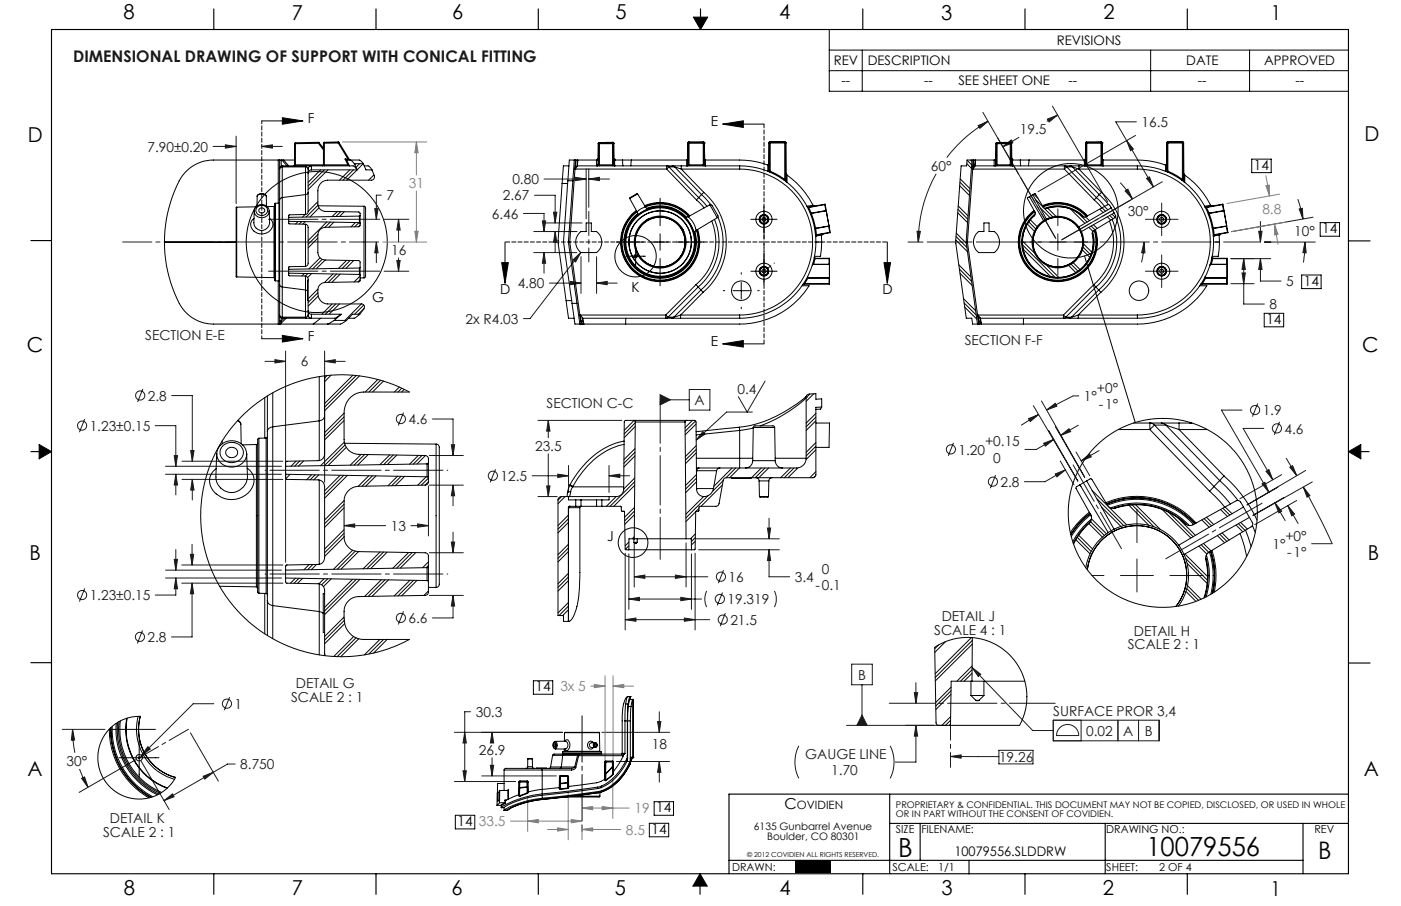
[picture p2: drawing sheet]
<svg xmlns="http://www.w3.org/2000/svg" width="432mm" height="279mm" viewBox="0 0 432 279" stroke-linecap="round" stroke-linejoin="round" font-family="sans-serif">
<defs><g id="words">
<g font-size="8.1">
<text x="353.3" y="263.9">10079556</text>
<text x="276.8" y="264.1">B</text>
</g>
<text font-size="7.5" x="406.2" y="265">B</text>
<g font-size="6.3">
<text x="38" y="6">8</text>
<text x="139.4" y="5.8">6</text>
<text x="189.7" y="5.8">5</text>
<text x="240.1" y="5.9">4</text>
<text x="340.1" y="5.9">2</text>
<text x="89.9" y="6.1">7</text>
<text x="290.1" y="6">3</text>
<text x="391.7" y="6">1</text>
<text x="8.6" y="43.8">D</text>
<text x="420.6" y="43.6">D</text>
<text x="8.3" y="108.5">C</text>
<text x="419.8" y="108.6">C</text>
<text x="9.1" y="172.8">B</text>
<text x="421.6" y="172.8">B</text>
<text x="8.5" y="239.4">A</text>
<text x="420.3" y="239.3">A</text>
<text x="38.1" y="276">8</text>
<text x="89.9" y="276">7</text>
<text x="139.2" y="276">6</text>
<text x="189.5" y="276.1">5</text>
<text x="240.2" y="276">4</text>
<text x="290.2" y="276.1">3</text>
<text x="339.9" y="276.1">2</text>
<text x="391.6" y="276.3">1</text>
</g>
<text font-size="4.9" fill="#191924" x="22.5" y="19">DIMENSIONAL DRAWING OF SUPPORT WITH CONICAL FITTING</text>
<text font-size="4.7" x="241.8" y="249.6">C</text>
<g font-size="4.2">
<text x="94.9" y="38">F</text>
<text x="219.1" y="39">E</text>
<text x="386.5" y="52.3">14</text>
<text x="407.5" y="71.9">14</text>
<text x="194.6" y="89.9">K</text>
<text x="401.9" y="88.1">14</text>
<text x="114.8" y="93.3">G</text>
<text x="154.1" y="90.6">D</text>
<text x="272" y="90.6">D</text>
<text x="390.3" y="99.9">14</text>
<text x="94.9" y="105.2">F</text>
<text x="219.1" y="106.7">E</text>
<text x="187.2" y="166.8">J</text>
<text x="165.1" y="213.2">14</text>
<text x="202.3" y="250.5">14</text>
<text x="141" y="254.7">14</text>
<text x="200.8" y="257.1">14</text>
</g>
<g font-size="4.2" fill="#191924">
<text x="314.3" y="41.4">19.5</text>
<text x="351.8" y="39.1">16.5</text>
<text x="45.4" y="46.7">7.90±0.20</text>
<text x="286.9" y="52.7">60°</text>
<text x="157.9" y="56.8">0.80</text>
<text x="119.1" y="61.8">7</text>
<text x="155" y="61.8">2.67</text>
<text x="151.6" y="67.4">6.46</text>
<text x="347.6" y="66.6">30°</text>
<text x="398.9" y="72.8">10°</text>
<text x="120.5" y="78.6">16</text>
<text x="159.6" y="88.9">4.80</text>
<text x="396.4" y="88.2">5</text>
<text x="391.3" y="95.3">8</text>
<text x="143.5" y="99.8">2x R4.03</text>
<text x="44.8" y="104.7">SECTION E-E</text>
<text x="297.3" y="106.3">SECTION F-F</text>
<text x="92.7" y="113">6</text>
<text x="45.6" y="123.6">2.8</text>
<text x="168.5" y="126">SECTION C-C</text>
<text x="214.1" y="124.9">A</text>
<text x="227.3" y="121.4">0.4</text>
<text x="334.1" y="123.7">1°</text>
<text x="338.1" y="121.1">+0°</text>
<text x="125.9" y="130.8">4.6</text>
<text x="338.7" y="126.1">-1°</text>
<text x="389.2" y="128">1.9</text>
<text x="27.6" y="132.8">1.23±0.15</text>
<text x="303.6" y="137.6">+0.15</text>
<text x="395.9" y="133.7">4.6</text>
<text x="164.9" y="139">23.5</text>
<text x="295.4" y="140.2">1.20</text>
<text x="306.1" y="142.6">0</text>
<text x="154.2" y="148.3">12.5</text>
<text x="308.4" y="150.1">2.8</text>
<text x="120.4" y="163.7">13</text>
<text x="396.2" y="166.7">+0°</text>
<text x="392.2" y="169.2">1°</text>
<text x="396.8" y="171.7">-1°</text>
<text x="224.5" y="179.4">16</text>
<text x="245" y="179.4">3.4</text>
<text x="253.3" y="176.9">0</text>
<text x="27.6" y="185.1">1.23±0.15</text>
<text x="251.4" y="181.9">-0.1</text>
<text x="224.2" y="186.3">19.319</text>
<text x="290.2" y="191.6">DETAIL J</text>
<text x="45.5" y="198">2.8</text>
<text x="125.9" y="192.1">6.6</text>
<text x="225.1" y="192.7">21.5</text>
<text x="287.9" y="195.8">SCALE 4 : 1</text>
<text x="349.5" y="196.1">DETAIL H</text>
<text x="347.6" y="200.2">SCALE 2 : 1</text>
<text x="264.5" y="209.6">B</text>
<text x="91.2" y="212.3">DETAIL G</text>
<text x="72.3" y="218.6">1</text>
<text x="89.7" y="216.4">SCALE 2 : 1</text>
<text x="146.6" y="221">30.3</text>
<text x="324.6" y="220.8">SURFACE PROR 3,4</text>
<text x="334.8" y="226.9">0.02</text>
<text x="346.2" y="226.9">A</text>
<text x="352.9" y="226.9">B</text>
<text x="147.6" y="232.8">26.9</text>
<text x="200.9" y="231.1">18</text>
<text x="20.5" y="236.2">30°</text>
<text x="74.1" y="237.2">8.750</text>
<text x="248.2" y="234.1">GAUGE LINE</text>
<text x="256.2" y="239.1">1.70</text>
<text x="307.9" y="235">19.26</text>
<text x="33.9" y="253.9">DETAIL K</text>
<text x="31.8" y="258.1">SCALE 2 : 1</text>
</g>
<g font-size="4.2" fill="#808080">
<text x="126" y="58">31</text>
<text x="389.1" y="65.9">8.8</text>
<text x="172.7" y="213.1">3x 5</text>
<text x="195.5" y="250.8">19</text>
<text x="147.6" y="254.8">33.5</text>
<text x="192.9" y="257.4">8.5</text>
</g>
<g font-size="4.1">
<text x="325.7" y="13.9">REVISIONS</text>
<text x="256.9" y="20.1">REV</text>
<text x="267.4" y="20.1">DESCRIPTION</text>
<text x="365.6" y="20.1">DATE</text>
<text x="389.6" y="20.1">APPROVED</text>
<text x="259.3" y="26.2">--</text>
<text x="284.8" y="26.2">--</text>
<text x="295.4" y="26.2">SEE SHEET ONE</text>
<text x="329.3" y="26.2">--</text>
<text x="369.2" y="26.2">--</text>
<text x="399.3" y="26.1">--</text>
<text x="294.2" y="263.8">10079556.SLDDRW</text>
</g>
<text font-size="3.5" x="245.6" y="249.6">OVIDIEN</text>
<g font-size="3.4">
<text x="276.1" y="256.9">SIZE</text>
<text x="284" y="256.9">FILENAME:</text>
<text x="341" y="256.9">DRAWING NO.:</text>
<text x="405.1" y="256.9">REV</text>
<text x="225.7" y="268.6">DRAWN:</text>
<text x="275.1" y="268.7">SCALE:</text>
<text x="289.1" y="268.7">1/1</text>
<text x="341" y="268.6">SHEET:</text>
<text x="357.3" y="268.6">2 OF 4</text>
</g>
<g font-size="3.2">
<text x="232.4" y="255.9">6135 Gunbarrel Avenue</text>
<text x="236.5" y="259">Boulder, CO 80301</text>
</g>
<g font-size="2.8">
<text x="276.1" y="249.1">PROPRIETARY &amp; CONFIDENTIAL. THIS DOCUMENT MAY NOT BE COPIED, DISCLOSED, OR USED IN WHOLE</text>
<text x="276.1" y="251.9">OR IN PART WITHOUT THE CONSENT OF COVIDIEN.</text>
</g>
<text font-size="2.1" x="230.3" y="264.2">© 2012 COVIDIEN ALL RIGHTS RESERVED.</text>
</g></defs>
<g fill="none" stroke="#000" stroke-width=".31">
<path d="M213.7 5.3h4.4l-2.2 3.8zM255.6 9.1v19.1h160M255.6 15.5h160M265.7 15.5v12.7M354.6 15.5v12.7M385.1 15.5v12.7M80.7 37.3h12.7M87 36.3l6.4 1-6.4 1zM222.7 38.3l6.4-1v2zM222.7 38.3h12.7M255.6 21.8h160M385.8 49.1h6v4.1h-6z"/>
<path d="M155.6 74.6v12.7M189.9 74.6h8.5M192.8 79h6.1M195.9 76v6.1M200.9 74.6h5.1M203.4 61.1v8.5M203.4 72.1v5.1M203.4 79.7v8.5M208.5 74.6h8.5M231.4 67.6h8.1M235.4 63.6v8.1M235.4 79.6v8.1"/>
<path d="M273.5 74.6v12.7M334.3 78.9l15.6 51.4M406.9 68.7h6v4.1h-6zM154.6 81h2.1l-1.1 6.3zM222.9 89.6h.5M225.9 89.6h5.1M228.5 84.1v.5M228.5 87.1v5.1M228.5 94.7v.5M231.4 83.6h8.1M233.5 89.6h.5M272.5 81h2l-1 6.3z"/>
<path d="M389.6 96.6h6v4.2h-6zM401.2 84.8h6v4.2h-6zM80.7 104.5h12.7M87 103.4l6.4 1.1-6.4 1zM222.7 106l6.4-1v2zM222.7 106h12.7M12.1 137.1l3.8 2.2-3.8 2.2zM415.6 139.3l3.8-2.2v4.4zM164.4 209.9h6v4.2h-6zM33.6 224.9h14.3M36.7 233.7h12.3M42.9 227.6v12.1"/>
<path d="M140.3 251.4h6v4.2h-6zM200.1 253.9h6v4.2h-6zM201.6 247.2h6v4.2h-6zM215.8 269.5l2.1 3.8h-4.3z"/>
<circle cx="97.6" cy="74.6" r="21.7"/>
<circle cx="195.9" cy="79" r="6.4"/>
<circle cx="330" cy="65" r="14.6"/>
<circle cx="195.1" cy="167.3" r="4.6"/>
</g>
<g fill="none" stroke="#000" stroke-width=".35">
<path d="M15.9 9.1h399.7v260.4h-399.7zM65.9 2.8v6.3M115.9 2.8v6.3M165.9 2.8v6.3M215.9 2.8v6.3M265.9 2.8v6.3M315.9 2.8v6.3M365.9 2.8v6.3M9.5 74.2h6.4M415.6 74.3h6.7M9.5 139.3h6.4M415.6 139.3h6.4"/>
<path d="M9.5 204.4h6.4M415.6 204.5h6.7M274.2 244.9v24.6M274.2 253.9h141.4M283.6 253.9v11.4M340.6 253.9v15.6M401.6 253.9v15.6M415.6 244.9h-190.9v24.6M65.9 269.5v6.3M115.9 269.5v6.3M165.9 269.5v6.3M215.8 269.5v6.3"/>
<path d="M224.7 265.3h176.9M265.9 269.5v6.3M298.7 265.3v4.2M315.9 269.5v6.3M365.9 269.5v6.3"/>
</g>
<path d="M213.7 5.3l2.2 3.8v-3.8zM215.9 5.3v3.8l2.2-3.8zM415.6 139.3h3.8v-2.2zM415.6 139.3l3.8 2.2v-2.2zM215.8 269.4v3.9h2.1zM215.8 269.4l-2.2 3.9h2.2zM12.1 139.3v2.2l3.8-2.2zM12.1 137.1v2.2h3.8z" fill-rule="evenodd" fill="#000"/>
<g fill="none" stroke="#191924" stroke-width=".31">
<path d="M301.5 38.7l3-1.3-2.5 2.2zM302.9 34.6l22.5 39M304.5 37.4a42.7 42.7 0 0 0-12.7 11.2M322.8 36.7l3.2-1.2-2.6 2.1zM324.4 32.7l17 29.5M326 35.5l-3.3 1.9M350.2 37.6h-6.3l3.3 5.8M65.7 45.2h7.1M69.5 44.7l3.3 .5-3.3 .5zM72.8 42v20.8M80.7 45.2l3.3-.5v1zM80.7 45.2h6.3"/>
<path d="M167.7 55.2h13M177.3 54.7l3.4 .5-3.4 .5zM180.7 52v15.5M181.5 55.2l3.3-.5v1zM181.5 52v11.9M181.5 55.2h6.3M288.5 53.6a43 43 0 0 0-5.5 21M309.1 45.3l2.6-2.2 .5 .9zM314 42.4l-4.9 2.9M345.3 56.3l1.5 1.8 2.2 3.3M346.8 58.9l.8-.5 1.4 3zM347.2 43.4l2.1 2.6-.9 .5z"/>
<path d="M347.2 43.4l8.3 14.2M350 41.8l-30.1 17.3M353.4 55l.9-.5 1.2 3.1zM358.2 56.1l-31.1 17.9M115.5 64.4h1l-.5 3.2zM116 74.6l.5 3.4h-1zM116 74.6v6.4M117.5 60.2h-1.5v7.4M118.4 67.6h7.6M122.8 67.6l.5 3.3h-1zM122.8 67.6v7M122.8 79.6v4"/>
<path d="M161.3 65.8h6.4v5.6M164.5 77.9h13.3M164.5 71.4h13.3M164.8 60.2h6.3v8.6M167.1 68.1h1.1l-.5 3.3zM167.7 77.9l.5 3.3h-1.1zM167.7 77.9v6.3M167.9 68.8h11.5M170.6 65.4h1l-.5 3.4zM171.1 71.4l.5 3.3h-1zM171.1 71.4v6.4M179 77.9l-15.6 20.3h-2"/>
<path d="M179.1 79.2v11.3M183.9 79.2v11.3M235 67.7h1M235.1 67.3l.7 .7M235.4 67.1v1.1M235.8 67.3l-.7 .7M279.9 74.6h4.6M282.6 71.3l1.1 .1-.7 3.2zM315.8 74.7h5.2M323.5 74.7h5.1M326 64.4v5.2M326 72.1v5.1"/>
<path d="M326 79.7v5.2M331.1 74.7h5.2M352.6 74.6l.3 3.4-1-.1zM352.6 74.6l-.1 2.4-.7 3.9M353 67.6h10.1M358 62.6v10.1M358 78.6v10.1M379.4 79.8h12.3M383.3 79.8l.5 3.3h-1zM383.3 79.8v14h6.4M387.9 71.3h1.1l-.5 3.3zM388.5 79.8v6.9h6.3"/>
<path d="M388.5 68.3v6.3M388.5 79.8l.5 3.3h-1.1zM389.7 74.6h15.7M400 61.4l1.6 6.2M400.4 64.5l1-.3 .2 3.4zM402.2 74.6l.4 3.4-1-.1zM402.2 74.6l-.5 6.4M404.7 67l-25.1 4.4M118.4 83.6h7.6M122.3 80.3h1l-.5 3.3zM169.3 87.3h9.8M175.8 86.8l3.3 .5-3.3 .5z"/>
<path d="M176.6 80.2l2.4-2.3-1.6 2.9zM183.9 87.3l3.2-.5v1zM183.9 87.3h6.3M353 83.6h10.1M379.4 87.5h7.1M382.8 84.2h1l-.5 3.3zM44 119.9l-1.6 4.1M81.7 111.4h6.3M84.7 110.9l3.3 .5-3.3 .5zM88 108.3v65.1M100 111.4l3.3-.5v1zM100 108.3v40.4"/>
<path d="M100 111.4h6.4M235.8 117.5l-5.5 9.6-2.8-4.8M26.1 129.2l-1.6 4.1M47.8 131.3h6.4v12.5M52.9 122h6.4v20.2M58.8 139h1l-.5 3.2zM124.4 127.2l-1.6 4M133.3 129.2h6.3v11.3M139.1 137.2h1l-.5 3.3zM165.8 129.6h25.8M169 129.6l.5 3.4h-1zM169 129.6v5.4"/>
<path d="M169 140v13.1M203.4 121.7l3.2 1.6-3.2 1.6zM203.4 123.3h9M212.4 120.1h6.4v6.4h-6.4zM216.6 133.1l.7 .7-2.7 1.9zM231.9 127.1h-8l-9.3 8.6M293.9 136.6l-1.6 4M317 129.1l3.1-1.3-2.6 2.2zM318.5 125.1l13.7 23.3-9-15.7M320.1 127.8l-5.4 3.4M321 123.6l13.3 23.6M321.7 136.7l3.1-1.2-2.6 2.1z"/>
<path d="M322.6 126.4l2.6-2 .5 .9zM324.8 135.5l-5.4 3.1h-3.5M325.3 131.6l9 15.6M326.8 134.3l2.7-2.1 .5 .9zM331.6 139.4l4.3 7.3M332.3 131.1l-5.5 3.2M332.5 122.1h-1.8l-8.1 4.3M338.7 139l-5.5 3.1M382.8 126.5h-6.4l14.7 25.3M387.6 124.4l-1.6 4.1M389.5 132.1h-6.3l9.1 15.9M394.4 130.1l-1.7 4"/>
<path d="M51 143.8h35.8M51 146.3h35.8M53.7 140.5h1l-.5 3.3zM54.2 146.3l.5 3.3h-1zM54.2 146.3v6.3M56.1 142.2h31.1M56.1 147.8h31.1M59.3 147.8l.5 3.3h-1zM59.3 147.8v6.4M132 149.9v15.4M132.3 140.5h10.5M132.3 149.6h10.5"/>
<path d="M139.6 149.6l.5 3.3h-1zM139.6 149.6v6.4M152.7 144.7l-1.6 4M164 146.7h11.2M165.8 153.1h5.9M168.5 149.9h1l-.5 3.2zM171.9 146.2l3.3 .5-3.3 .5zM175.2 143.5v8.4M187.7 146.7l3.3-.5v1zM187.7 143.5v8.4M187.7 146.7h6.4M237 159.8v6.4"/>
<path d="M306.8 146.5l-1.6 4.1M325.3 146.2l3.1-1.3-2.6 2.1zM326.8 142.2l4.2 7.3M328.4 144.9l-6.3 3.7h-6.4M333.2 142.1l2.6-2.1 .5 .9zM350.4 157v10.3M389 149.2l.9-.5 1.2 3.1zM390.2 145.3l.9-.5 1.2 3.2zM392.9 155l2.1 2.7-.8 .5zM392.9 155l3.2 5.5M395 146.4l-12.9 7.4M396.4 141.2l3.3 5.5"/>
<path d="M396.9 155.9l2.1 2.6-.9 .6zM396.9 155.9l3.2 5.5M397.5 144.1l.9-.5 1.3 3.1zM399.7 154.3l-13 7.5M401.7 150.2l2 2.6-.9 .5zM401.7 150.2l4.1 7.7 4.8 9.8h-6.4M402.4 145.1l-18.1 10.6 9.5-5.5M404.5 148.6l-18.3 10.3 9.5-5.4M51 178.3h35.8M51 175.8h35.8M53.7 172.5h1l-.5 3.3zM54.2 178.3l.5 3.3h-1z"/>
<path d="M54.2 178.3v5.2h-6.4M54.2 169.5v6.3M56 174.2h31.2M56 179.8h31.2M58.7 171h1l-.5 3.2zM59.2 179.8l.5 3.3h-1zM59.2 179.8v16.6h-6.4M59.2 167.9v6.3M106 162.1l3.3-.5v1zM106 162.1h12.9M126.7 162.1h5.3M128.7 161.6l3.3 .5-3.3 .5z"/>
<path d="M132.3 170.5h10.5M139.1 167.2h1l-.5 3.3zM139.6 164.1v6.4M192.7 170.6v23.7M193.8 170.8v17.1M195.5 177.9l3.3-.6v1.1zM195.5 167.4v13.6M195.5 177.9h22.7M208.2 177.3l3.3 .6-3.3 .5zM211.5 167.4v13.6M213.1 170.8v17.1M214.2 170.6v23.7"/>
<path d="M214.3 166.2h25.9M215.3 169.5h24.9M223 175.8l-1.6 4M236.5 162.8h1l-.5 3.4zM237 169.5l.5 3.4h-1zM237 169.5v8.4h6.4M336.5 177.5h3.8M345.3 177.5h10.2M350.4 172.4v10.2M360.6 177.5h10.2M26.1 181.5l-1.6 4M43.9 194.4l-1.6 4"/>
<path d="M124.4 188.5l-1.6 4.1M132.3 183.6h10.5M139.6 183.6l.5 3.3h-1zM139.6 183.6v7h-6.3M192.7 191.1l3.3-.5v1zM192.7 191.1h26M193.8 184.7l3.3-.5v1zM193.8 184.7h22.4M209.8 184.2l3.3 .5-3.3 .5zM210.9 190.6l3.3 .5-3.3 .5zM217.8 182.2l-.6 2 .1 1.7 .5 1.3M222.7 182.7l-1.6 4"/>
<path d="M223.6 189.1l-1.6 4M238.7 182.2l.6 2-.1 1.4-.5 1.6M65.9 217h-6.3l-16 16M70.8 215l-1.7 4M145 219.5h-1.8v21.5M203.2 219.5v6.3M262.5 204.8h6.3v6.4h-6.3zM265.7 211.2v12.5M281.8 213.6h1l-.5 3.3zM282.3 210.5v6.4M299.6 205.9l2.7 2-.8 .7zM299.6 205.9l18.7 19.4h6.3"/>
<path d="M19.2 224.9h13.1M22.4 224.9l.6 3.3h-1zM22.4 224.9v2.7l.7 4.5M24.5 237.1l1.2 2.9 1.4 2.8M41.8 234.3l-17.4 10.1M43.5 234.8l8.6 14.9M45.6 230.3l.7 .7-2.7 2zM58.7 226l8.6 14.9M62.6 239.4l3.1-1.2-2.6 2.1zM72.5 235.6h-2.4l-19.5 11.3M140.1 225.8h33.2M142.7 237.7h1l-.5 3.3z"/>
<path d="M143.2 225.8l.5 3.3h-1zM148.5 239.3h23M151.1 236h1.1l-.5 3.3zM151.7 225.8l.5 3.3h-1.1zM151.7 225.8v2.9M151.7 233.7v5.6M185.5 225.8h20.9M190 234.8h16.4M202.7 222.5h1l-.5 3.3zM203.2 234.8l.5 3.4h-1zM203.2 234.8v6.4M246.2 230a11 11 0 0 0 0 10"/>
<path d="M260.9 223.7h30.8M265.7 220.5l1.6 3.2h-3.2zM274.4 230a11.1 11.1 0 0 1 0 10M282.3 223.7v11.3h-6.4M282.3 223.7l.5 3.3h-1zM292.9 233.3l3.3-.5v1zM292.9 233.3h15M307.9 231.4h10.5v4.2h-10.5zM324.6 222.1h32.7v6.4h-32.7zM326.6 224.5a3.4 3.4 0 0 1 3.7-.8 3.4 3.4 0 0 1 2.2 3.1h-6.9l.3-1.2zM333.2 222.1v6.4M344.6 222.1v6.4"/>
<path d="M350.9 222.1v6.4M25.2 240.1l.9-.5 1 3.2zM50.6 246.9l2.6-2.1 .5 .9zM140.1 241h18.8"/>
<circle cx="25.3" cy="131.3" r="1.41"/>
<circle cx="43.2" cy="122" r="1.41"/>
<circle cx="123.5" cy="129.2" r="1.41"/>
<circle cx="293.1" cy="138.6" r="1.41"/>
<circle cx="386.8" cy="126.4" r="1.4"/>
<circle cx="393.6" cy="132.1" r="1.42"/>
<circle cx="151.9" cy="146.7" r="1.42"/>
<circle cx="306" cy="148.5" r="1.41"/>
<circle cx="222.2" cy="177.8" r="1.4"/>
<circle cx="25.3" cy="183.5" r="1.41"/>
<circle cx="43.1" cy="196.4" r="1.4"/>
<circle cx="123.6" cy="190.5" r="1.4"/>
<circle cx="221.9" cy="184.7" r="1.41"/>
<circle cx="222.8" cy="191.1" r="1.4"/>
<circle cx="70" cy="217" r="1.41"/>
</g>
<g fill="none" stroke="#808080" stroke-width=".31">
<path d="M105.5 43.8h26M128.3 43.8v10.1M128.3 58.9v15.7M128.3 43.8l.6 3.3h-1.1zM390.2 54.2l1.1 6.2M390.2 57.3l1-.2 .1 3.3zM394.4 59.9l-16.3 2.9M118 74.6h13.5M127.8 71.3h1.1l-.6 3.3zM392.8 69.1l1.1 3.2-1.1 .2zM392.8 69.1l1.1 6.3M395.9 68.5l-16.3 2.9"/>
<path d="M182.1 211.6h4.4M183.2 211.1l3.3 .5-3.3 .5zM186.5 208.4v30.7M189 211.6l3.3-.5v1zM189 208.4v28.8M189 211.6h6.3M188.9 240v12.4M157.3 253.2h22.1M162.6 253.2l3.3-.5v1.1zM162.6 245.6v10.8M168.8 255.8h6.3M171.8 255.3l3.3 .5-3.3 .5z"/>
<path d="M175.1 244.1v14.9M176.1 252.7l3.3 .5-3.3 .6zM179.4 249.2l3.3-.5v1zM179.4 255.8l3.3-.5v1zM179.4 249.2h14.5M179.4 254.4v4.6M179.4 255.8h11.9M185.6 248.7l3.3 .5-3.3 .5z"/>
</g>
<path d="M273.5 74.6h-117.8" fill="none" stroke="#000" stroke-width=".31" stroke-dasharray="1.3 .6" stroke-dashoffset="-.2"/>
<path d="M235.5 38.3v67.7" fill="none" stroke="#000" stroke-width=".31" stroke-dasharray="1.3 .6" stroke-dashoffset=".1"/>
<path d="M80.7 37.3v67.1" fill="none" stroke="#000" stroke-width=".31" stroke-dasharray="1.3 .6" stroke-dashoffset=".4"/>
<path d="M138 145h-56.3M138 177h-56.3" fill="none" stroke="#191924" stroke-width=".31" stroke-dasharray="15.2 1.3 1.3 1.3" stroke-dashoffset="-1.5"/>
<path d="M389.7 154.8l-31.1 17.9" fill="none" stroke="#191924" stroke-width=".31" stroke-dasharray="15.2 1.3 1.3 1.3" stroke-dashoffset="-.8"/>
<path d="M330.7 143.4l14.9 25.8" fill="none" stroke="#191924" stroke-width=".31" stroke-dasharray="15.2 1.3 1.3 1.3" stroke-dashoffset="2.2"/>
<path d="M203.5 123.8v48.7" fill="none" stroke="#191924" stroke-width=".31" stroke-dasharray="15.2 1.3 1.3 1.3" stroke-dashoffset="2.3"/>
<path d="M117.2 67.6h-34.5M117.2 83.6h-34.5" fill="none" stroke="#191924" stroke-width=".31" stroke-dasharray="15.2 1.3 1.3 1.3" stroke-dashoffset="-.1"/>
<path d="M314.6 54.8l10.7 18.4" fill="none" stroke="#191924" stroke-width=".31" stroke-dasharray="15.2 1.3 1.3 1.3" stroke-dashoffset="6.5"/>
<path d="M327.4 73.8l21-12.1" fill="none" stroke="#191924" stroke-width=".31" stroke-dasharray="15.2 1.3 1.3 1.3" stroke-dashoffset="5"/>
<path d="M179.4 220.7v32.4" fill="none" stroke="#000" stroke-width=".31" stroke-dasharray="15.2 1.3 1.3 1.3" stroke-dashoffset="1"/>
<path d="M235.5 67.6v16" fill="none" stroke="#191924" stroke-width=".31" stroke-dasharray="15.2 1.3 1.3 1.3" stroke-dashoffset="9.1"/>
<path d="M235.5 83.6l3.2-2.5" fill="none" stroke="#191924" stroke-width=".31" stroke-dasharray="15.2 1.3 1.3 1.3" stroke-dashoffset="15.1"/>
<path d="M181.5 65.2v15.6" fill="none" stroke="#191924" stroke-width=".31" stroke-dasharray="15.2 1.3 1.3 1.3" stroke-dashoffset="7.8"/>
<path d="M37.8 74.6h78.9" fill="none" stroke="#191924" stroke-width=".31" stroke-dasharray="15.2 1.3 1.3 1.3" stroke-dashoffset="6.3"/>
<path d="M388.5 74.6h-102.7" fill="none" stroke="#191924" stroke-width=".31" stroke-dasharray="15.2 1.3 1.3 1.3" stroke-dashoffset="3.9"/>
<path d="M325.2 216.9h-51.1" fill="none" stroke="#191924" stroke-width=".31" stroke-dasharray="15.2 1.3 1.3 1.3" stroke-dashoffset="1.1"/>
<path d="M293 223.7v12.9" fill="none" stroke="#191924" stroke-width=".31" stroke-dasharray="15.2 1.3 1.3 1.3" stroke-dashoffset="10.7"/>
<path d="M42.9 233.7l15.2-8.8" fill="none" stroke="#191924" stroke-width=".31" stroke-dasharray="15.2 1.3 1.3 1.3" stroke-dashoffset="8.4"/>
<path d="M272.5 81h2l-1 6.3zM154.6 81h2.1l-1.1 6.3zM222.7 38.3l6.4-1v2zM222.7 106l6.4-1v2zM87 36.3l6.4 1-6.4 1zM87 103.4l6.4 1.1-6.4 1z" fill="#000"/>
<g fill="#191924">
<path d="M203.4 121.7l3.2 1.6-3.2 1.6zM299.6 205.9l2.7 2-.8 .7zM265.7 220.5l1.6 3.2h-3.2z"/>
<path d="M216.6 133.1l.7 .7-2.7 1.9zM292.9 233.3l3.3-.5v1z"/>
<path d="M181.5 55.2l3.2-.5v1zM177.3 54.7l3.4 .5-3.4 .5zM115.5 64.3h1l-.5 3.3zM116 74.6l.5 3.4h-1zM80.7 45.2l3.3-.5v1zM69.5 44.7l3.3 .5-3.3 .5zM301.5 38.7l3-1.3-2.5 2.2zM282.6 71.3l1.1 .1-.7 3.2zM352.6 74.6l.3 3.4-1-.1zM346.8 58.9l.8-.6 1.4 3.1zM388.5 79.8l.5 3.3h-1.1zM387.9 71.3h1.1l-.5 3.3zM402.2 74.6l.4 3.4-1-.1zM400.4 64.4l1-.2 .2 3.4zM282.3 223.7l.5 3.3h-1zM281.8 213.6h1l-.5 3.3zM22.4 224.9l.6 3.3h-1zM25.2 240.1l.9-.5 1 3.2z"/>
</g>
<path d="M128.3 43.8l.6 3.3h-1.1zM127.8 71.3h1.1l-.6 3.3zM185.6 248.7l3.3 .5-3.3 .5zM179.4 249.2l3.3-.5v1zM171.8 255.3l3.3 .5-3.3 .5zM179.4 255.8l3.3-.5v1zM162.6 253.2l3.3-.5v1.1zM176.1 252.7l3.3 .5-3.3 .6z" fill="#808080"/>
<path d="M183.9 87.3l3.2-.5v1zM175.8 86.8l3.3 .5-3.3 .5zM167.7 77.9l.5 3.3h-1.1zM167.1 68.1h1.1l-.5 3.3zM171.1 71.4l.5 3.3h-1zM170.6 65.4h1l-.5 3.4zM176.6 80.2l.8 .6 1.6-2.9zM171.9 146.2l3.3 .5-3.3 .5zM187.7 146.7l3.3-.5v1zM192.7 191.1l3.3-.5v1zM210.9 190.6l3.3 .5-3.3 .5zM193.8 184.7l3.3-.5v1zM209.8 184.2l3.3 .5-3.3 .5zM195.5 177.9l3.3-.6v1.1zM208.2 177.3l3.3 .6-3.3 .5zM236.5 162.8h1l-.5 3.4zM237 169.5l.5 3.4h-1zM168.5 149.9h1l-.5 3.2zM169 129.6l.5 3.4h-1zM122.8 67.6l.5 3.3h-1zM122.3 80.3h1l-.5 3.3zM322.8 36.7l3.2-1.2-2.6 2.1zM309.1 45.3l2.6-2.2 .5 .9zM353.4 55l.9-.5 1.2 3.1zM347.2 43.4l2.1 2.6-.9 .5zM383.3 79.8l.5 3.3h-1zM382.8 84.2h1l-.5 3.3zM106 162.1l3.3-.5v1zM128.7 161.6l3.3 .5-3.3 .5zM139.1 137.2h1l-.5 3.3zM139.6 149.6l.5 3.3h-1zM139.1 167.2h1l-.5 3.3zM139.6 183.6l.5 3.3h-1zM58.7 171h1l-.5 3.2zM59.2 179.8l.5 3.3h-1zM54.2 178.3l.5 3.3h-1zM53.7 172.5h1l-.5 3.3zM53.7 140.5h1l-.5 3.3zM54.2 146.3l.5 3.3h-1zM58.8 139h1l-.5 3.2zM59.3 147.8l.5 3.3h-1zM100 111.4l3.3-.5v1zM84.7 110.9l3.3 .5-3.3 .5zM325.3 146.2l3.1-1.3-2.6 2.1zM333.2 142.1l2.6-2.1 .5 .9zM321.7 136.7l3.1-1.2-2.6 2.1zM326.8 134.3l2.7-2.1 .5 .9zM322.6 126.4l2.6-2 .5 .9zM317 129.1l3.1-1.3-2.6 2.2zM396.9 155.9l2.1 2.6-.9 .6zM390.2 145.3l.9-.5 1.2 3.2zM392.9 155l2.1 2.7-.8 .5zM389 149.2l.9-.5 1.2 3.1zM401.7 150.2l2 2.6-.9 .5zM397.5 144.1l.9-.5 1.3 3.1zM45.6 230.3l-2 2.7 2.7-2zM50.6 246.9l2.6-2.1 .5 .9zM62.6 239.4l3.1-1.2-2.6 2.1zM202.7 222.5h1l-.5 3.3zM203.2 234.8l.5 3.4h-1zM151.7 225.8l.5 3.3h-1.1zM151.1 236h1.1l-.5 3.3zM143.2 225.8l.5 3.3h-1zM142.7 237.7h1l-.5 3.3z" fill="#191924"/>
<path d="M392.8 69.1l1.1 3.2-1.1 .2zM390.2 57.3l1-.2 .1 3.3zM183.2 211.1l3.3 .5-3.3 .5zM189 211.6l3.3-.5v1z" fill="#808080"/>
<g fill="none" stroke="#000" stroke-width=".31">
<path d="M85.8 49.4h.4M85.8 49.4h-20a12 12 0 0 0-11.3 8 41.3 41.3 0 0 0-3.8 17.2M85.8 49.4v13.3M86.2 49.4h.5M86.2 49.4v12.3M86.7 49.4h.2M86.7 49.4v1.9M86.9 49.4h.6M86.9 49.4l1.5 1.8M87 51.5h7.2M87 51.5v9.4M87.2 51.2a.96 .96 0 0 0-1 .9l.1-.3 .7-.3"/>
<path d="M87.2 51.2l-.2 .3M87.2 51.2h7.1M87.5 49.4h3.3M87.5 49.4l1.5 1.8M90.8 50.8h.3M90.8 50.8l-.3 .4M90.8 44.3h.3M90.8 44.3v6.5M91.1 50.8v.4M91.1 44v.3M91.1 44l-.3 .3M91.1 50.8h8.6"/>
<path d="M91.1 44.3v6.5M94.2 51.5l.5 .2 .3 .4M94.2 51.5v8.5M94.3 51.2l-.1 .3M94.3 51.2h1.7M95 52.1v1.3M95 59.3l-.3 .5-.5 .2M95 53.4v11.8M96 52.4h-.1a1.02 1.02 0 0 0-.9 1M96 51.2h12.8l1.3 1.2M96 51.2v1.2M96 51.2a1.02 1.02 0 0 0-1 .9"/>
<path d="M96 52.4h14.1M98.1 43.9l.3 .1-.3 .2M98.1 43.9v.3M98.1 44.2l-7 .1M98.1 43.9l-7 .1M98.1 44.2l1.6 2M98.4 44l1.3 1.7M98.8 52.4l-3.8 3.8M99.7 50.8h.3M99.7 50.8l-.3 .4M99.7 44.2h.3M99.7 44.2v6.6"/>
<path d="M99.9 52.4l-4.9 5M100 50.8v.4M100 43.9v.3M100 43.9l-.3 .3M100 50.8h7.2M100 44.2v6.6M101.1 52.4l-6.1 6.1M104.2 43.8l.3 .2M104.2 44.1l3 4.9M104.2 43.8v.3M104.2 44.1l-4.2 .1M104.2 43.8l-4.2 .1"/>
<path d="M104.5 44l3.2 5.2M104.5 44l-.3 .1M106.4 49l.8 1.8M106.4 49l.4 .4M106.4 49h.8M106.8 49.4l.9 1.8-.5-.4M106.8 49.4h1.2M107.2 49v.4M107.2 49l.5 .2M107.7 49.2l.3 .2M107.8 52.4l-3.2 3.2M108 49.4l1.2 1.1"/>
<path d="M108 49.4h2.7l1.3 1.1M108.9 52.4l-3.2 3.2M109.2 50.5l.9 1.9M109.2 50.5h2.8M109.7 50.5l-.3 .3M110.8 50.5l-1.1 1.1M111.9 50.5l-5 5.1M112 50.5l.8 1.9h1.9M112.3 51.2h1.4l1 1.2M114.7 52.4l.7 1.8a.98 .98 0 0 1-.9 1.4h-13.5a3.2 3.2 0 0 0-3 3.2v4.1a2.35 2.35 0 0 0 2.2 2.3l10.4 .2 .4 .4v.7M115.3 53.9l-1.7 1.7M173.3 56.6l-1 13.5a28.9 28.9 0 0 0 .5 10.5l1.7 12.1"/>
<path d="M173.3 56.6h1.6M175 55.7l-1 15a19.1 19.1 0 0 0 .2 7.8l2.1 15.1M175 55.7h1.6M175.3 51.2h-1.7l-.3 5.4M176.6 55.7l-1.4 18.9M177 49.4h-1.5l-.5 6.3M177 49.4l-.4 6.3M177 49.4h.4M177.3 52.1h28.2M177.4 49.4h.1M177.4 49.4l-1.8 25.2M177.5 49.4h.5"/>
<path d="M177.5 49.4l-.2 2.7M177.8 51.2h29.4M178 49.4l-.2 1.9-.5 .8M178 49.4h.1M178.1 49.4h5.7M178.1 49.4l-.1 1.8M183.8 49.4v1.8M184.3 50.8l-.3 .4M184.3 49l-.3 .4M184.3 50.8h.1M184.3 49h.1M184.4 49l-.1 1.8"/>
<path d="M184.4 49l-.6 .4M184.4 44.3l-.1 4.7M184.4 44.3h.1M184.4 50.8l-.3 .4M184.4 50.8h.3M184.4 44.3h.3M184.4 44.3v6.5M184.7 44l-.3 .3M184.7 44h.1M184.7 50.8v.4M184.7 44v.3M184.7 50.8h4.1"/>
<path d="M184.7 44.3v6.5M184.7 44.3h4.1M184.7 44h4.1M188.8 50.8v.4M188.8 50.8h.3M188.8 44l.3 .3M188.8 44.3h.3M188.8 44v.3M188.8 44.3v6.5M188.9 43.9l.3 .3M188.9 43.9l-4.2 .1M188.9 43.9l-.1 .1"/>
<path d="M189.1 50.8l.3 .4M189.1 50.8h.2M189.1 44.3v6.5M189.2 44.2l.1 4.8M189.2 44.2l-.1 .1M189.3 50.8l.1 .3M189.3 49h.1M189.3 49v1.8M189.3 49l.1 .3M189.3 49l.3 .4M189.4 49.3v1.8M189.4 49.3l.2 .1"/>
<path d="M189.4 51.1l.2 .1M189.6 49.4h2.3M191.9 49.4l.1 1.8M191.9 49.4h2.7M194.6 49.4l-.2 1.8M194.6 49.4h17M196.5 59.8h-.3l-2.1 1.2v.2M196.5 59.8l-2.4 1.4M196.5 59.8l2.4 4M205.5 52.1l9.2 9.6M206.2 51.5l-.7 .6M206.2 51.5l-.2-.2a.29 .29 0 0 0-.5-.1 .29 .29 0 0 0 0 .4v.5"/>
<path d="M206.2 51.5l9.1 9.4M206.2 51.5h1.7M207.2 51.2l.7 .3M207.2 51.2h2.8M207.9 51.5l2.1 .6M207.9 51.5l8.3 8.5M210 51.2v.9M210 51.2h18M210 52.1h18M210 52.1l6.9 7.2M211.6 49.4l.1 1.8 .3-.4M211.6 49.4h.1"/>
<path d="M211.9 49l-.2 .4M211.9 49h.1M212 49v1.8M212 49l-.3 .4M212 50.8h.1M212 44.1l-.1 4.9M212 44.1l.1 .1M212.1 50.8h.3M212.1 50.8l-.3 .4M212.1 44.2h.3M212.1 44.2v6.6M212.3 43.8l-.3 .3"/>
<path d="M212.3 43.8l.1 .1M212.4 50.8v.4M212.4 43.9l-.3 .3M212.4 43.9v.3M212.4 50.8h4.3M212.4 44.2v6.6M212.4 44.2h4.3M212.4 43.9h4.3M216.7 50.8v.4M216.7 50.8h.3M216.7 43.9v.3M216.7 44.2h.3"/>
<path d="M216.7 43.9l.3 .3M216.7 44.2v6.6M216.8 43.8l.3 .3M216.8 43.8h-4.5M216.8 43.8l-.1 .1M216.9 59.3l-.7 .7M216.9 59.3a20.4 20.4 0 0 1-.2 30.8M217 50.8l.3 .4M217 50.8h.2M217 44.2v6.6M217.1 44.1l.1 4.9M217.1 44.1h.1"/>
<path d="M217.1 44.1l-.1 .1M217.1 49l.1 1.8M217.1 49l.3 .4M217.1 49h.1M217.2 49l.3 .4M217.4 49.4l.1 1.8-.3-.4M217.4 49.4h.1M217.5 49.4a102 102 0 0 1 14 .2l5.1 1.3M228 52.1a22.5 22.5 0 0 1 22.4 22.5 22.5 22.5 0 0 1-22.4 22.6M228 51.2v.9M228 51.2a23.5 23.5 0 0 1 23.5 23.4 23.5 23.5 0 0 1-23.5 23.5M236.5 52.8h.1"/>
<path d="M236.6 50.9h.1M236.6 50.9v1.9M237 52.5l-.4 .3M237 50.6v1.9M237 50.6h.1M237 50.6l-.4 .3M237 52.5h.1M237 44.1h.1M237 44.1v6.5M237.1 52.5l-.4 .3M237.1 52.5l.3 .3M237.1 44.1h.3"/>
<path d="M237.1 44.1v8.4M237.3 43.7l-.3 .4M237.3 43.7l.1 .1M237.3 43.7h4.6M237.4 52.8l-.2 .3M237.4 52.8l4.5 2.5M237.4 43.8l-.3 .3M237.4 43.8v.3M237.4 44.1v8.7M237.4 44.1h4.5M237.4 43.8h4.5M241.9 55.3l-.2 .3"/>
<path d="M241.9 55.3l.2 .5M241.9 44.1h.2M241.9 43.8v.3M241.9 43.8l.2 .3M241.9 44.1v11.2M241.9 43.7l.3 .4M241.9 43.7v.1M242.1 55.8l.2 .2M242.1 44.1v11.7M242.1 55.8l.2 .1M242.2 44.1h-.1M242.2 44.1l.1 9.6"/>
<path d="M242.3 55.9l.1 .2M242.3 53.6v2.3M242.3 53.6l.1 .3M242.3 53.6v.1M242.4 53.9l.2 .1M242.4 53.9h.1M242.6 54v2.2M242.6 54a25.8 25.8 0 0 1 8 9.3M295.8 57.3l3 3M295.9 56.2l3 3M295.9 55.2l3 3M298 50.4l1.4 1.5"/>
<path d="M298.1 49.4l1.4 1.4M298.1 49.4l-.2 1.8h-1.7l-1.6 23.7 3.2 23.2h1.7l.3 1.8h1.5M298.1 49.4h1.5M299.1 49.4l.4 .4M299.6 49.4h.4M299.6 49.4l-1.8 25.2M299.9 52.1h28.1M300 49.4h.1M300 49.4l-1.8 25.2M300.1 49.4h.5M300.1 49.4l-.2 2.7M300.4 51.2h29.4"/>
<path d="M300.6 49.4l-.2 1.9-.5 .8M300.6 49.4h.1M300.7 49.4h5.7M300.7 49.4l-.2 1.8M306.4 49.4v1.8M306.9 49l-.3 .4M306.9 49h.1M306.9 50.8l-.3 .4M306.9 49v1.8M306.9 49l-.5 .4M306.9 50.8h.1M307 44.3l-.1 4.7"/>
<path d="M307 44.3h.1M307 50.8l-.3 .4M307 50.8h.3M307 44.3h.3M307 44.3v6.5M307.3 44l-.3 .3M307.3 44h.1M307.3 50.8v.4M307.3 44v.3M307.3 50.8h4.1M307.3 44.3h4.1M307.3 44h4.1"/>
<path d="M307.3 44.3v6.5M311.4 50.8v.4M311.4 50.8h.3M311.4 44v.3M311.4 44.3h.3M311.4 44l.3 .3M311.4 44.3v6.5M311.5 43.9l.3 .3M311.5 43.9l-4.2 .1M311.5 43.9l-.1 .1M311.7 50.8l.3 .4M311.7 50.8h.2"/>
<path d="M311.7 44.3v6.5M311.8 44.2l.1 4.8M311.8 44.2l-.1 .1M311.9 50.8l.1 .3M311.9 49h.1M311.9 49v1.8M311.9 49l.1 .3M311.9 49l.2 .4M312 49.3l.1 .1M312 49.3v1.8M312 51.1l.2 .1M312.1 49.4h2.4"/>
<path d="M314.5 49.4v1.8M314.5 49.4h2.7M317.2 49.4l-.2 1.8M317.2 49.4h17M318.6 59.9l1.3 1.3M328 52.1l9.3 9.6M328.8 51.5l-.8 .6M328.8 51.5l-.3-.2a.28 .28 0 0 0-.4-.1 .28 .28 0 0 0-.1 .4v.5M328.8 51.5h1.7M328.8 51.5l9.1 9.4M329.8 51.2l.7 .3M329.8 51.2h2.7"/>
<path d="M330.5 51.5l2 .6M330.5 51.5l8.3 8.5M332.5 51.2v.9M332.5 51.2h18.1M332.5 52.1h18.1M332.5 52.1l7 7.2M334.2 49.4l.1 1.8 .2-.4M334.2 49.4h.1M334.5 49l-.2 .4M334.5 50.8h.2M334.5 49h.1M334.6 49l-.1 1.8"/>
<path d="M334.6 49l-.3 .4M334.6 44.1l-.1 4.9M334.6 44.1l.1 .1M334.7 50.8h.3M334.7 50.8l-.3 .4M334.7 44.2h.3M334.7 44.2v6.6M334.9 43.8l-.3 .3M334.9 43.8l.1 .1M335 50.8v.4M335 43.9v.3M335 43.9l-.3 .3"/>
<path d="M335 50.8h4.3M335 44.2h4.3M335 43.9h4.3M335 44.2v6.6M339.3 50.8h.3M339.3 50.8v.4M339.3 44.2h.3M339.3 43.9v.3M339.3 43.9l.3 .3M339.3 44.2v6.6M339.4 43.8l.3 .3M339.4 43.8h-4.5"/>
<path d="M339.4 43.8l-.1 .1M339.5 59.3l-.7 .7M339.5 59.3a20.4 20.4 0 0 1-.2 30.8M339.6 50.8l.3 .4M339.6 50.8h.2M339.6 44.2v6.6M339.7 44.1l.1 4.9M339.7 44.1h.1M339.7 44.1l-.1 .1M339.7 49l.1 1.8M339.7 49l.3 .4M339.7 49h.1"/>
<path d="M339.8 49l.2 .4M340 49.4v1.8l-.2-.4M340 49.4h.1M340 49.4a99.4 99.4 0 0 1 14 .2l5.1 1.3M350.6 52.1a22.5 22.5 0 0 1 22.4 22.5 22.5 22.5 0 0 1-22.4 22.6M350.6 51.2v.9M350.6 51.2a23.5 23.5 0 0 1 23.4 23.4 23.5 23.5 0 0 1-23.4 23.5M359.1 50.9h.1M359.1 52.8h.1M359.2 50.9v1.9M359.5 52.5l-.3 .3M359.5 50.6v1.9"/>
<path d="M359.5 50.6h.1M359.5 50.6v.1M359.5 50.6l-.3 .3M359.5 52.5h.2M359.6 44.1h.1M359.6 44.1l-.1 6.5M359.7 52.5l-.5 .3M359.7 52.5l.2 .3M359.7 44.1h.2M359.7 44.1v8.4M359.9 43.7l-.3 .4M359.9 43.7h4.6"/>
<path d="M359.9 43.7v.1M359.9 52.8l-.1 .3M359.9 52.8l4.5 2.5M359.9 43.8l-.2 .3M359.9 43.8v.3M359.9 44.1h4.5M359.9 43.8h4.5M359.9 44.1v8.7M364.4 55.3l-.2 .3M364.4 55.3l.3 .5M364.4 44.1h.3M364.4 43.8v.3"/>
<path d="M364.4 43.8l.3 .3M364.4 44.1v11.2M364.5 43.7l.3 .4M364.5 43.7l-.1 .1M364.7 55.8l.1 .2M364.7 44.1v11.7M364.7 55.8l.2 .1M364.8 44.1h-.1M364.8 44.1l.1 9.6M364.8 53.6l.1 2.3M364.8 53.6l.2 .3M364.8 53.6l.1 .1"/>
<path d="M364.9 55.9l.1 .2M364.9 53.7v.1M365 53.9l.1 .1M365 53.9h.1M365.1 54l.1 2.2M365.1 54a25 25 0 0 1 8 9.3M50.7 74.7a39.4 39.4 0 0 0 5.6 20.5 11.9 11.9 0 0 0 9.5 4.7h20M50.7 74.6v.1M50.7 74.7h22.1M50.7 74.6h22.1M73 63.9l-.2 .1v21.3l.2 .1M73 63.9v21.5"/>
<path d="M78.4 65.2a2.32 2.32 0 0 1 2.3-2.1 2.32 2.32 0 0 1 2.3 2.1M78.4 65.2a2.34 2.34 0 0 0 2.3 1.9 2.34 2.34 0 0 0 2.3-1.9M78.4 65.2l-.2 3.5a2.42 2.42 0 0 0 2.5 2.4 2.42 2.42 0 0 0 2.4-2.5M79 63.8l-6 .1M79.1 64.1a1.73 1.73 0 0 1 2.4-.6 1.73 1.73 0 0 1 .6 2.4 1.75 1.75 0 0 1-2.3 .4 1.75 1.75 0 0 1-.7-2.2zM79.3 60.5a1.6 1.6 0 0 1 2.8 0M79.3 60.5a1.75 1.75 0 0 1 2.8 0M79.3 60.5l-.1 3.1M82.1 60.5v3.1M83 65.2l.1 3.4M83 67.3a2.48 2.48 0 0 1 1.1 2.5 2.48 2.48 0 0 1-1.8 2 3.2 3.2 0 0 1-3.6-.2 3.2 3.2 0 0 1-1.2-3.4l.8-.8M84.5 63.7v21.9"/>
<path d="M84.5 63.7h-2.2M84.7 63.5l-.2 .2M84.9 62.7l-.2 .1v23.7l.2 .1M84.9 62.7v23.9M86 62.7v23.9M86 62.7h-1.1M86.2 62.4l-.2 .3M86.2 61.7v26.1M87 60.9v27.6M87 60.9l-.6 .3-.2 .5M89 68.3l.1 .7 4.9 .1a.96 .96 0 0 1 1 1v11.1a.97 .97 0 0 1-1 1h-4.8M89 67v1.3"/>
<path d="M89 68.3l21.8 .4M91.9 68.3l-.8 .8M93 68.3l-.8 .8M94 66.1l-.8 .9M94.1 68.3l-.8 .8M94.2 69.1v13.1M94.2 60v6.1M94.2 60l-7.2 .9M95 65.2a.96 .96 0 0 1-1 .9l-4.9 .2-.1 .7M98 73.4l-3 3M98 72.3l-3 3M98 62.2l-3 3"/>
<path d="M98 72.4v5.5a2.35 2.35 0 0 0 2.2 2.3M98 63.3l-3.6 3.6M98.1 63.5l14.1 .1M98.3 64.1l-2.8 2.8M98.6 79.5l-3.4 3.4M99.3 80l-2.9 2.9M100.7 68.5l-5.7 5.7M101.8 68.5l-1.6 1.6M102.9 68.5l-1.6 1.6M103.9 65.3l-1.5 1.5M105 65.3l-1.5 1.5M106.1 65.3l-1.4 1.4"/>
<path d="M109.5 68.6l-1.3 1.4M110.5 69.9l-10.3 .2a2.35 2.35 0 0 0-2.2 2.3M110.6 68.7l-1.3 1.3M110.8 68.7l.2 .1M110.8 66.6v2.1M110.8 66.6l-21.8 .4M111 69.4l-.5 .5M111 66.5l-.2 .1M111 66.5v2.3M111 68.8v.6M112.2 63.6l.5 .5v21.1l-.5 .5M112.2 63.6v22.1"/>
<path d="M175.2 74.7l2.6 18.9M175.2 74.6h.4M175.2 74.6v.1M175.6 74.6v.1M175.6 74.7h-.4M175.6 74.7l3.5 25.2M180.7 68.8h1.5v2.6h1.7a4 4 0 0 1 0 6.5h-4.8a4 4 0 0 1 0-6.5h1.6zM194.1 61.2l2.3 4.1M194.8 66.4l1.4-1.3a12 12 0 0 0 3.7 21 12 12 0 0 0 14.9-15.2 12 12 0 0 1-14 15.4 12 12 0 0 1-6-19.9zM195.9 79h.1M196.1 64.9a12.2 12.2 0 0 0 3.8 21.4 12.2 12.2 0 0 0 15.1-15.5M196.4 66.3a11 11 0 0 0 3.7 18.8 11 11 0 0 0 14-13.1"/>
<path d="M196.4 65.3a11.7 11.7 0 0 0 3.6 20.6 11.7 11.7 0 0 0 14.6-14.9M196.5 65.9a11.2 11.2 0 0 0 3.6 19.4 11.2 11.2 0 0 0 14.1-13.8M198.7 63.4a12.1 12.1 0 0 1 13.9 3.2M198.8 63.6a12 12 0 0 1 13.6 3.1M198.8 63.6a11.9 11.9 0 0 1 13.6 3.1M198.9 63.8l.6 .5h.5M198.9 63.9l-1.2 .5-1.3 .9M198.9 63.8a11.7 11.7 0 0 1 13.3 3M199 68l1-.5zM199.4 64.2a11.1 11.1 0 0 1 12.1 2.7M199.8 64.3a11 11 0 0 1 11.3 2.4M200 64.3l-1.8 .9-2.1 1.3 .4-.7-.1-.5"/>
<path d="M209.9 70l.8 1.4zM212.1 66.9l-.7 .1-.5-.3a12.4 12.4 0 0 1 3.2 5.4v-.6l.5-.4M212.1 66.9a6.7 6.7 0 0 1 2.4 4.2M214.7 61.7l2.3 2.4M215.3 60.9l-.6 .8M215.3 60.9l2.6 2.7M216.2 60l2.8 3.1M216.2 60l-.9 .9M218.8 63.1h.2a7.1 7.1 0 0 1 2.1 3l.2 .5-.2 .5M218.8 63.1l2.3 4M218.8 63.1l-6.7 3.8M219.4 68.2a17.2 17.2 0 0 1-4.9 19.6"/>
<path d="M220.2 67.7a18.1 18.1 0 0 1-5 20.8M221.1 67.1l-6.5 4M221.3 66.9a19.4 19.4 0 0 1-5.3 22.5M248.8 63.8l.3 .1M248.8 63.9l.4 .1M249.1 63.9l.1 .1M249.2 64h.1M249.3 64l.7 1.8M250 65.8l-.1 .3M250.1 65.8l-.2 .4M250.1 65.8l1.3 4.6M250.1 65.7l-.1 .1"/>
<path d="M250.1 65.8h.1M250.1 65.7v.1M250.6 63.3l-1.9 .3M250.6 63.3v.1M250.6 63.4l.3 .2M250.6 63.4h.1M250.6 63.4l.4 .2M250.9 63.6h.1M251 79.4l.2 .4M251 63.6l-1.9 .3M251 79.3l.3 .4M251 70.2l.4 .2"/>
<path d="M251 70.3l.4 .2M251.2 79.8l-.4 1.7M251.2 79.8h4.3M251.3 79.7v.1M251.3 79.7h4.4M251.4 70.5h.1M251.4 70.5l.2 1.9M251.4 70.4h.1M251.4 72.8h.1M251.4 70.4v.1M251.5 74.6h1.8M251.6 72.4h.1"/>
<path d="M251.6 72.4l-.2 .3M251.6 72.5l-.2 .3M251.6 72.4v.1M253.2 72.5l-1.8 .3M253.2 72.5h.1M253.2 72.5l.1 2.1M253.3 74.6l-.4 4.5h-1.9M253.4 72.2l-1.8 .3M253.4 72.2l-.2 .3M253.4 72.2h.1M254.2 63.1l-4.9 .9M254.2 63.1l.3 1.8"/>
<path d="M254.3 63l1.6 8.8M254.3 63l-3.4 .6M254.3 63l-.1 .1M254.5 64.9l-4.4 .8M254.5 64.9l.1 .1M254.6 65l.9 4.7M254.6 65l-4.5 .8M255.4 69.8l.3 1.8M255.4 69.8l-4 .7M255.5 69.7l-.1 .1M255.5 69.7l-4.1 .7M255.5 79.8v1.7"/>
<path d="M255.7 79.7l-.2 .1M255.7 79.7v7.9M255.7 71.6l.2 .2M255.7 71.6l-4.1 .8M255.9 71.8l-2.5 .4M294.6 74l3.6 3.6M294.7 73l3.3 3.3M294.7 71.9l3.1 3.1M295.2 65.6l3 3.1M295.3 64.6l3 3M295.3 63.5l3 3.1M297.8 74.6v.1"/>
<path d="M297.8 74.6h.4M297.8 74.7l3.5 25.2M298.2 74.7h-.4M298.2 74.6v.1M298.2 74.7l3.5 25.2M303.2 68.8h1.6v2.6h1.7a4.1 4.1 0 0 1 0 6.5h-4.9a4.1 4.1 0 0 1 0-6.5h1.6zM314 74.6a12 12 0 0 0 13.9 11.8 12 12 0 0 0 9.5-15.5 12 12 0 0 1-9.5 15.6 12 12 0 0 1-13.9-11.9zM315.1 74.4l3.8 3.7M315.2 75.5l10 10M315.3 76.8l8.5 8.5M316.7 69.1l2.1 2.2M317.1 68.4l2.1 2.2"/>
<path d="M317.2 60.7l.2 .3M317.3 60.6l-.6 .6 2.2 4.1M317.3 60.6l4.3 7.4M317.6 67.8l2.1 2.1M317.6 66.1l1.2-1a11.8 11.8 0 0 0-4.7 9.5 11.9 11.9 0 0 1 3.5-8.5zM318.3 60l.8-.2 2.4 4.1 .5 .4h.7M318.3 60l-1 .6M318.3 60l4.2 7.5M318.7 64.9a12.2 12.2 0 0 0 3.7 21.4 12.2 12.2 0 0 0 15.2-15.5M318.7 66.6a10.9 10.9 0 0 0 4.1 18.5 10.9 10.9 0 0 0 13.9-13M318.8 66.5l-.1 .1M318.9 66.3a11 11 0 0 0 3.8 18.8 11 11 0 0 0 14-13.1"/>
<path d="M318.9 65.3a11.8 11.8 0 0 0 3.6 20.6 11.8 11.8 0 0 0 14.7-14.9M318.9 66.3l-.1 .2M318.9 65.3l.2 .3M318.9 65.3l.2 .7-.4 .6M319 66a11.2 11.2 0 0 0 3.7 19.3 11.2 11.2 0 0 0 14.1-13.8M319.2 61.5l5.2 5.3M320.6 64.1l3 3M321.3 63.4a12.2 12.2 0 0 1 13.9 3.2M321.5 63.8a11.8 11.8 0 0 1 13.3 3M321.6 68a8 8 0 0 0-2.4 10.7 8 8 0 0 0 10.5 3 8 8 0 0 0 3.6-10.3M322 64.2a11.1 11.1 0 0 1 12.1 2.8M322.5 67.5l-.9 .5"/>
<path d="M322.5 67.5a7.9 7.9 0 0 1 10 2.5M322.5 64.2a11 11 0 0 1 11.2 2.5M322.6 64.3h.1M322.7 64.3a10.8 10.8 0 0 1 10.8 2.4M322.9 64.2l2.5 2.5M329.9 64.5l4.5 4.4M332.4 65.8l2.7 2.7M332.5 70l.8 1.4M333.5 66.7h.1M333.6 77.1l2.3 2.3M333.8 76.2l2.4 2.4M334 75.2l2.5 2.6"/>
<path d="M334.6 66.9l1.2 1.2M335 66.7a11.9 11.9 0 0 0-13.6-3.1 11.8 11.8 0 0 1 13.6 3.1M335.6 70.1l1.2 1.3M336.3 69.7l1.2 1.2M336.7 72.1h.1M336.7 72v.1M337 71.2l-.1 .1M337 69.3l1.2 1.1M337.3 61.7l2.3 2.4M337.9 60.9l-.6 .8M337.9 60.9l2.6 2.7M338.8 60l2.8 3.1"/>
<path d="M338.8 60l-.9 .9M338.9 64.5l1.1 1M339.7 64.1l1 1M340.4 63.7l1 1M341.3 66.9l1.1 1M341.9 68.2a17.3 17.3 0 0 1-4.8 19.6M342.1 66.5l1 1M342.5 64.1l-.5-.8-.5-.2-6.8 3.8-.6 .1-.6-.3M342.5 64.1l.9 1.6M342.5 64.1l-10 5.9M342.8 66.1l.9 1M342.8 67.7a18.1 18.1 0 0 1-5.1 20.8"/>
<path d="M343.4 65.7l.5 .9-.1 .4-6.7 4.1-.4 .5v.5M343.4 65.7l-10.1 5.7M343.8 66.9a19.4 19.4 0 0 1-5.2 22.5M371.4 63.7l.3 .2M371.4 63.9l.3 .1M371.7 63.9v.1M371.7 64h.1M371.8 64l.8 1.8M372.6 65.8l-.1 .3M372.7 65.8l-.2 .4M372.7 65.8l1.2 4.6M372.7 65.8h.1"/>
<path d="M372.7 65.7l-.1 .1M372.7 65.7v.1M373.1 63.3l-1.8 .3M373.1 63.3l.1 .1M373.2 63.4l.3 .2M373.2 63.4h.1M373.5 63.6l-1.8 .3M373.5 63.6h.1M373.6 79.4l.2 .4M373.6 79.3l.3 .4M373.6 70.2l.3 .2M373.6 70.3l.4 .2"/>
<path d="M373.8 79.8l-.5 1.7M373.8 79.8h4.3M373.9 79.7h4.3M373.9 79.7l-.1 .1M373.9 70.4h.1M373.9 70.4l.1 .1M374 70.5h.1M374 70.5l.2 1.9M374 72.8h.1M374.1 74.6h1.7M374.2 72.4l-.3 .3M374.2 72.4h.1"/>
<path d="M374.2 72.4v.1M374.2 72.5l-.2 .3M375.7 72.5l-1.7 .3M375.7 72.5h.1M375.7 72.5l.1 2.1M375.8 74.6l-.3 4.5h-1.9M376 72.2l-1.8 .3M376 72.2l-.3 .3M376 72.2h.1M376.8 63.1l-5 .9M376.8 63.1l.3 1.8M376.9 63l1.6 8.8"/>
<path d="M376.9 63l-3.4 .6M376.9 63l-.1 .1M377.1 64.9l-4.4 .8M377.1 64.9l.1 .1M377.2 65l.9 4.7M377.2 65l-4.5 .8M378 69.8l.3 1.8M378 69.8l-4 .7M378.1 69.7l-.1 .1M378.1 69.7l-4.2 .7M378.1 79.8l.1 1.8M378.2 79.7l-.1 .1"/>
<path d="M378.2 79.7v7.9M378.3 71.6l.2 .2M378.3 71.6l-4.1 .8M378.5 71.8l-2.5 .4M73 85.4l11.5 .2M84.5 85.6l.2 .2M84.9 86.6h1.1M85.8 99.9h.4M85.8 86.6v13.3M86 86.6l.2 .3M86.2 87.8l.2 .5 .6 .2M86.2 99.1v.8"/>
<path d="M86.2 99.9h.2M86.2 87.8v11.3M86.4 99.9h10.2M86.5 99.8l-.1 .1M86.7 99l-.2 .8M86.7 99l-.5 .1M86.7 98v1M87 97.8l-.6-.2-.2-.4a.96 .96 0 0 0 1 .9M87 97.8l.2 .3M87 97.8h7.2M87 88.5l7.2 .9M87 88.5v9.3"/>
<path d="M87.2 98.1h7.1M87.6 98.1l-.9 .9M88.2 98.1l-1.7 1.7M89 84.2l.1 .9h4.9a1.04 1.04 0 0 1 1 1v9.7M89 83v1.2M89 82.4v.6M89 84.2l21.8 .4M89.2 82.2l-.2 .2M93.8 84.3l-.8 .8M94.2 89.4l.6 .3M94.2 97.8l.1 .3M94.2 89.4v8.4"/>
<path d="M94.3 98.1h1.7M94.9 84.3l-.7 .8v4.3M95 95.8l.2 .7 .8 .4M95 97.2a1.02 1.02 0 0 0 1 .9M95 95.8v1.4M95 86.6h-.2v6h.2M95 97.2l-.3 .4-.5 .2M96 96.9v1.2M96 96.9h9.1M96 84.4l-1.2 1.2M96.6 99.9h4.3M98 90.3l-3 3"/>
<path d="M98 89.1l-3 3M98.1 91.3l-3.1 3.1M98.8 98.1l-2.2 1.8M100.2 80.2l10.4 .2 .4 .4v1.6M100.2 80.2l-2.7 2.7M102.4 93.7l-3.2 3.2M102.6 84.5l-2.6 2.6M103 98.8l-2.1 1.1M103 98.8h3.8M103.5 93.7l-3.2 3.2M103.7 84.5l-2.5 2.6M104.6 93.7l-3.2 3.2"/>
<path d="M104.8 84.5l-2.5 2.6M105.1 96.9l-2 1.2h-7.1M105.1 96.9l-2.1 1.9M106.8 98.8l-1.9 1.1h-4M106.8 80.3l-2.5 2.5M107.9 80.3l-2.4 2.4M109 80.3l-2.4 2.4M110.8 84.6l.2 .2M110.8 82.7v1.9M110.8 82.7l-21.8 .3M110.9 96.9l-1.5 1.2h-2M110.9 96.9h-2.3l-1.8 1.9"/>
<path d="M111 86.3l-.7 .6M111 85.1l-1.9 1.9M111 84.8v1.7l-.4 .4-10.4 .2a2.57 2.57 0 0 0-2.2 3.4 3.1 3.1 0 0 0 3 3.2l10.7 .1 .5 .4 .1 .9-1.4 1.8M111 82.4l-.2 .3M111 82.4v2.4M111.4 93.7l-5.1 5.1M112.1 94.1l-2.8 2.8M112.2 85.7h-1.2M112.3 95.1l-1.9 1.8M174.5 92.7l.7 5.4h1.8M174.5 92.7h1.7M176.3 93.6l.9 6.3h1.5"/>
<path d="M176.3 93.6h1.5M177.8 93.6l.9 6.3M178.7 99.9h.4M178.8 97.2l.1 .1a1.95 1.95 0 0 1 .7 1.7M178.8 97.2l.3 1.9M178.8 97.2h26.4M179.1 99.1l.3 .8M179.1 99.9h.3M179.4 99.9h.6M179.5 98.1h27.5M179.6 99l-.5 .1M179.6 99l.3 .8"/>
<path d="M179.6 98.1l.3 1.7M179.9 99.8l.1 .1M180 99.9h12.8M192.9 98.1l-.1 1.8M205.2 97.2l.7 .6M205.2 97.2v.7a.35 .35 0 0 0 .3 .3 .35 .35 0 0 0 .4-.4M205.9 97.8h1.8M207 98.1h2.8M207.7 97.8l-.7 .3M209.8 97.2l-2.1 .6M209.8 97.2v.9M209.8 98.1h18.2"/>
<path d="M209.8 97.2h18.2M214.5 87.8l.7 .7M214.5 87.8l-9.3 9.4M215.2 88.5l-9.3 9.3M215.2 88.5l.8 .9M216 89.4l.7 .7M216 89.4l-8.3 8.4M216.7 90.1l-6.9 7.1M228 97.2v.9M247.2 88.1h2.2a25.3 25.3 0 0 1-21.4 11.8h-35.2M247.7 87.6l-.2 .1M247.8 87.5h.2"/>
<path d="M247.8 87.5l-.2 .1M247.8 87.5l-.1 .1M248 87.5h7.5M248.9 85.3l.1 .4M249 85.2l.2 .5M249 85.7l-1 1.8M249 85.7l.2 .1M249.2 85.8h6.3M249.2 85.7v.1M249.2 85.7l6.3 .1M250.6 81.6l-.2 .2M250.7 81.5l-.3 .2"/>
<path d="M250.7 81.5l-.1 .1M250.7 81.5h4.8M255.5 87.5l.2 .1M255.5 81.5l-4.9 .1M255.5 85.8v1.7M255.7 87.6h-8M295.5 81.7l3.8 3.7M295.7 83l3.7 3.7M295.9 84.3l3.7 3.8M297 92.1l3.7 3.7M297.1 93.4l3.8 3.8M297.3 94.7l3.8 3.8"/>
<path d="M301.3 99.9h.4M301.4 97.2l.1 .1a1.81 1.81 0 0 1 .7 1.7M301.4 97.2h26.4M301.4 97.2l.3 1.9M301.7 99.1l.3 .8M301.7 99.9h.3M302 99.9h.5M302 98.1h27.6M302.2 99l-.5 .1M302.2 99l.3 .8M302.2 98.1l.3 1.7M302.5 99.8v.1"/>
<path d="M302.5 99.9h12.9M315.5 98.1l-.1 1.8M322.6 81.8l3.7 3.7M327.8 97.2l.7 .6M327.8 97.2v.9l.7-.3M328.5 97.8h1.7M329.4 81.9l2.2 2.2M329.6 98.1h2.7M330.1 81.5l2.1 2.1M330.2 97.8l-.6 .3M330.8 81l2.1 2.1M332.3 97.2l-2.1 .6"/>
<path d="M332.3 97.2v.9M332.3 98.1h18.3M332.3 97.2h18.3M337.1 87.8l.6 .7M337.1 87.8l-9.3 9.4M337.7 88.5l-9.2 9.3M337.7 88.5l.9 .9M338.6 89.4l.7 .7M338.6 89.4l-8.4 8.4M339.3 90.1l-7 7.1M350.6 97.2v.9M369.8 88.1h2.2a25.3 25.3 0 0 1-21.4 11.8h-35.2"/>
<path d="M370.3 87.6l-.2 .1M370.4 87.5h.2M370.4 87.5l-.3 .1M370.4 87.5l-.1 .1M370.6 87.5h7.5M371.5 85.3l.1 .4M371.5 85.2l.3 .5M371.6 85.7l.1 .1M371.6 85.7l-1 1.8M371.7 85.8h6.4M371.8 85.7h6.4M371.8 85.7l-.1 .1"/>
<path d="M373.2 81.6l-.3 .2M373.2 81.6h5M373.2 81.5l-.2 .2M373.2 81.5v.1M378.1 87.5l.1 .1M378.1 85.8v1.7M378.2 85.7l-.1 .1M378.2 81.6v4.1M378.2 87.6h-7.9M98.4 116.1v13.7M100 116.6v23.5a2.05 2.05 0 0 1-1.9 2l-9.8 .1-.3 .4v1.2M100 115.9v.7"/>
<path d="M100.2 115.9l-.2 .7M100.8 115.8l-.8 .8M102 115.7l-2 2M108.8 115.7l-8.8 8.8M109.8 115.8l-9.8 9.8M110.8 115.9l-10.8 10.8M116.4 117l-3.8 3.9M117.3 117.3l-3.6 3.6M118.2 117.5l-3.4 3.4M123.1 119.4l-1.6 1.5M123.8 119.7l-1.1 1.2M67.7 137.3h.3"/>
<path d="M68.5 136v.9M68.8 137.4a3.7 3.7 0 0 1 3.8-.8 3.7 3.7 0 0 1 2.4 3.1 3.7 3.7 0 0 1-3.6 3 3.7 3.7 0 0 1-3.6-3 2.92 2.92 0 0 1 1-2.3zM70 138.5a1.72 1.72 0 0 1 2.6-.2 1.72 1.72 0 0 1-.2 2.6 1.71 1.71 0 0 1-2.2-.1 1.71 1.71 0 0 1-.2-2.3zM73.2 129.8l.6 .3 .4 .7M73.3 129.6l.8 .6 .1 .6M74.2 130.8l.1 6.1M79 137.1v43.9M79 137.1l-4.3 .1M79.4 136.7l-.4 .4M79.8 135.1l-.4 .4v47.1l.4 .4M79.8 135.1v47.9M81.6 122.6v12.5"/>
<path d="M82 135.1v47.9M82 135.1h-2.2M82.4 134.7l-.4 .4M82.4 133.1v52.2M82.4 122.1v11M84.1 131.6v55.2M84.1 131.6a1.65 1.65 0 0 0-1.7 1.5M84.1 121.1v10.5M98.4 129.8v12.2M98.4 129.8l-14.3 1.8M100 128.4a1.74 1.74 0 0 1-1.6 1.4M106 127.4l-6 6"/>
<path d="M106 129.7l-6 6M106 128.6l-6 6M106 127.4a6.2 6.2 0 0 1 6-6.5h14.2l-5.4-2.5-5.6-1.7-6.3-1h-6.7l-6.6 1-5.5 1.6-6.2 2.9-4.6 3-4.1 3.5-2.7 2.9-3.3 4.3-2.4 4-2.3 5.3-1.5 5-.8 4.6-.4 5.1 .3 4.8 .7 4.4 1.5 5.4 2 4.6 2.2 4.1 3 4.1 3.2 3.6 3.7 3.2 5 3.5 5.7 2.8 6.4 2 6.3 1h6.6l6.9-1 5.7-1.8 5.2-2.4-15.1-.1a6.3 6.3 0 0 1-5.1-6.4 6.1 6.1 0 0 1 1.3-5.4 4.5 4.5 0 0 1 3.3-1.3l20.6-.4 .6-.3 .2-.5v-3.4M106 127.4v8.1a4.6 4.6 0 0 0 4.6 4.6l20.5 .4a1.01 1.01 0 0 1 .9 1v1.2M106.1 136.3l-7.3 7.3M106.2 136.7l28.2 .3M106.4 137.2l-6.4 6.4M106.7 138l-5.6 5.6M124.6 120.1l-.8 .8M134.4 137a1.28 1.28 0 0 1 1 1.7v41.4a.96 .96 0 0 1-1 1.1M134.4 137v44.2M192.3 137.1a22.8 22.8 0 0 0-14.4 10.6l-1.3 2.3"/>
<path d="M192.4 136a23.7 23.7 0 0 0-15.2 11l-1.5 2.5M195.3 129.6h-2.5l-.4 .4-.2 20.9a2.29 2.29 0 0 1-2.3 2.2h-2.2M195.3 129.6l.5 .5M195.3 129.6h16.3M195.4 129.7l-3 3M195.7 139.5l-3.4 3.4M195.7 138.4l-3.4 3.3M195.8 131.6l-3.4 3.4M195.8 130.4l-3.4 3.4M195.8 130.1h15.3M195.8 130.1l-.3 36.1M211.1 130.1l.4 36.1"/>
<path d="M211.6 129.6h2.5l.4 .5 .2 20.8a2.61 2.61 0 0 0 2.7 2.3 2.61 2.61 0 0 0 2.5-2.5M211.6 129.6l-.5 .5M213.4 129.6l-2.2 2.3M214.4 129.8l-3.2 3.2M214.5 130.8l-3.3 3.3M214.6 137.4l-3.4 3.4M214.6 139.7l-3.4 3.3M214.6 138.6l-3.4 3.3M227.9 131.8l-13.4 1.3M227.9 131.8l.1 1M228 132.8l-13.4 1.3M228 132.8v8.5"/>
<path d="M232.2 131.8l.1-.2a9.1 9.1 0 0 1 4.2-.3h1.8l.5 .5M232.2 132l-4.2 .8M232.2 131.8h6.6M232.2 131.8l-.2 10.3M238.8 131.8l.1 10.3M248.5 122.5h.1M248.5 122.5v-.1a.96 .96 0 0 1 .9-.9l2.1-.1v1.7l1.8-.1v2.5M248.5 122.5a36.7 36.7 0 0 1-14.2 8.8M248.5 122.5v18.8M248.5 122.2a40.5 40.5 0 0 1-20.6 9.5M249.6 121.5l-1.1 1.2M250.8 121.5l-2.3 2.3"/>
<path d="M251.5 129.8l-3 3M251.5 138.7l-3.1 3M251.5 128.6l-3 3M251.5 137.6l-3 3M251.5 127.5l-3 3M251.5 136.5l-3 3M251.5 130.5h4.2l-.2 7.5h-4M253.3 125.5l-.4 .7-1.4 .1M253.3 125.5l-1.8 .1v20.7a.96 .96 0 0 1-1 1h-26.7a.97 .97 0 0 0-.9 .9l-1.3 7.1a.98 .98 0 0 1-1 .8h-5l-.2 1.5-1 .2M344.7 132.5h9.7M349.4 130.5h8.5M354.4 132.5l18.4 19"/>
<path d="M355.8 131.1l-1.4 1.4M355.8 131.1l-.6-.5-.8-.1v2M355.8 131.1l18.4 18.9M355.8 131.1h3.5M357.9 130.5l1.4 .6M357.9 130.5h5.5M359.3 131.1l4.1 1.4M359.3 131.1l16.6 17.1M363.4 130.5v2M363.4 130.5h4M363.4 132.5h8.7M363.4 132.5l13.9 14.3"/>
<path d="M366.7 130.2l.1 .3 .3-.1M367.3 130.4l-.3 .1M66.8 140.1a4.7 4.7 0 0 0 4.6 4 4.7 4.7 0 0 0 4.6-4M66.8 140.1l-.3 7M66.8 140.1a4.6 4.6 0 0 1 4.6-4.2 4.6 4.6 0 0 1 4.6 4.2M76 140.1v-.2l.3 7.1a4.8 4.8 0 0 1-4.8 4.9 4.8 4.8 0 0 1-4.9-4.8M76.2 144.4a4.6 4.6 0 0 1 .4 7.6 7.1 7.1 0 0 1-12-3.4 4.5 4.5 0 0 1 2-4.1M88 146.3l.1 1.3 .3 .2 9.7 .2a2.05 2.05 0 0 1 1.9 2v22.1a2.04 2.04 0 0 1-1.9 2l-9.8 .1-.2 .3-.1 1.3M88 143.8v2.5M88 146.3l43.6 .7M88.3 146.3l-.3 .2M89.4 146.3l-1.3 1.3"/>
<path d="M91.3 142.2l-1.6 1.6M92.4 142.2l-1.6 1.6M93.6 142.2l-1.6 1.6M96 146.4l-1.5 1.6M97.1 146.4l-1.5 1.6M98.2 146.4l-1.5 1.6M98.4 148v26.1M104.8 146.6l-4.8 4.8M105.9 146.6l-5.9 5.9M106 156.6l-6 6M106 155.5l-6 6M106 154.4l-6 6"/>
<path d="M107.1 146.6l-7.1 7M111.3 140.1l-3.4 3.4M112.4 140.2l-3.3 3.2M113.5 140.2l-3.3 3.2M113.7 146.7l-3.3 3.3M114.8 146.8l-3.2 3.1M115.9 146.8l-3.2 3.1M120.1 140.3l-3 3M121.2 140.3l-2.9 3M122.3 140.3l-2.9 3M122.5 146.9l-2.9 2.9M123.6 146.9l-2.9 2.9"/>
<path d="M124.7 146.9l-2.9 2.9M128.9 140.4l-2.7 2.8M130 140.5l-2.6 2.6M131.1 140.5l-2.6 2.6M131.3 147l-2.6 2.6M131.6 147l.4 .4M131.6 143.1v3.9M131.6 143.1l-43.6 .7M132 142.7l-.4 .4M132 148.6a1.01 1.01 0 0 1-.9 1l-20.5 .4a4.6 4.6 0 0 0-4.6 4.6v10.9a4.6 4.6 0 0 0 4.6 4.6l20.5 .4a1.01 1.01 0 0 1 .9 1v3.2M132 142.7v4.7M132 147.4v1.2"/>
<path d="M132 148.6l-1 1M132 147.5l-2.1 2.1M172 154.2v35.6h1.7v1.8h1.5M173.1 153.1l-1.1 1.1M174.2 153.1l-2.2 2.2M174.9 152l-.1 1.1M175.2 160l-3.2 3.2M175.2 158.9l-3.2 3.2M175.2 156.6h.1M175.2 156.6v35M175.2 156.6h3.5M175.2 153.1h12.5"/>
<path d="M175.2 153.1l-2.7 .1-.5 1M175.2 153.1v1.1h2.2M175.6 149.7l-.7 2.3M175.6 149.7l.9 .4M175.6 156.1l-.4 .5M175.6 156.1h1.8M175.7 149.5l-.1 .2M175.7 149.5l.9 .5M175.9 151.7l-.5 1.4M175.9 151.7h-.6l-.4 .3M176.5 150.1l-.6 1.6M176.5 150.1h15.7"/>
<path d="M176.6 150l-.1 .1M177.4 156.1h1.7M177.4 154.2h1.7M177.4 154.2v1.9M178.7 156.6v20a33.3 33.3 0 0 1-1.9 13.4l-.8 1.2-.8 .4M179.1 156.1h4.8M179.1 154.2h4.8M179.1 154.2v1.9M179.1 156.1l-.4 .5M183.9 156.1h1.6M183.9 154.2h1.6M183.9 154.2v1.9"/>
<path d="M185.5 156.1h5.8l.3 1.5 .8 .1 .3 11.7 1.1 .1M185.5 154.2v1.9M187.7 153.1v1.1h-2.2M189.9 153.1l-3 3M195.5 158.8l-3 2.9M195.5 157.6l-3 3M195.5 156.5l-3 3M195.6 148.6l-7.6 7.5M195.6 147.4l-3.4 3.4M195.6 149.7l-6.4 6.4M195.7 140.6l-3.4 3.4M214.4 157.8l-.2 11.6-1.1 .1"/>
<path d="M214.5 157.8l-3.1 3M214.6 141.3h13.4M214.6 144.3h.8M214.6 145.2h.1M214.7 148.6l-3.4 3.3M214.7 147.5l-3.4 3.3M214.7 146.4l-3.4 3.3M214.7 150.7h5.2M214.7 145.2h6.2M214.7 145.2v.8M215.4 144.3l-.4 .3-.3 .6M215.4 144.3h6.5"/>
<path d="M215.4 156.8l-.8 .9M216.9 153.1l-5.5 5.5M218.3 152.8l-6.9 6.9M220.9 145.2l-1 5.5M221.9 144.3l-.8 .4-.2 .5M222.6 149.6l-6.5 6.5M222.8 148.3l-3.2 3.2M225.5 147.3v.2h6v-.2M225.6 144.3l-5.6 5.7M226.8 144.3l-3 3.1M227.9 144.3l-3 3M228 141.3v3"/>
<path d="M228 141.3h4M232 142.1a2.23 2.23 0 0 1-2.3 2.2M232 142.1h6.9M233 147.3a1.02 1.02 0 0 1 1 1M234 148.3h3M234 148.3l.1 4.8M234.1 153.1v.2h2.7l.1-.2M234.1 153.1h2.8M234.6 144.3l-3 3M235.8 144.3l-3 3M236.9 144.3l-3 3M237 148.3l-.1 4.8"/>
<path d="M237.9 147.3a1.02 1.02 0 0 0-.9 1M238.9 141.3h9.6M238.9 142.1a2.22 2.22 0 0 0 2.3 2.2M243.6 144.3l-3 3M244.7 144.3l-3 3M245.9 144.3l-3 3M248.5 141.3a2.99 2.99 0 0 1-3 3h-23.6M251.4 146.7l-.6 .6M251.5 145.4l-1.9 1.9M332.7 149.6l.5 .5M332.8 149.5l-1 .6-.2 .5 4.6 8.2M332.8 149.5l8.8 14.8"/>
<path d="M334.9 148.3l1.2-.7 .4 .2 4.8 8.1a1.94 1.94 0 0 0 2.4 .8M334.9 148.3l-2.1 1.2M334.9 148.3l8.5 14.9M335.7 158a25.4 25.4 0 0 0-5.8 6.3M335.9 158.3a22.8 22.8 0 0 0-5.9 6.5M335.9 158.4l-.8 .7a24.9 24.9 0 0 0-5.1 5.8M336.2 158.7l-.7 .5a25.1 25.1 0 0 0-5.3 6.3M336.2 158.8l.2 .6M336.2 158.8a2.05 2.05 0 0 1-.4 2.5M336.6 151.2l10.6 10.7M338.1 153.8l8.2 8.3M339.5 156.4l6 5.9"/>
<path d="M340.9 155a24.4 24.4 0 0 1 27.8 6.3M341.1 155.4a24.1 24.1 0 0 1 27.2 6.1M341.1 155.4a24 24 0 0 1 27.1 6.1M341.3 155.8a23.5 23.5 0 0 1 26.6 6M342.4 156.6a22.3 22.3 0 0 1 24.2 5.5M343.4 156.7a21.9 21.9 0 0 1 22.2 5M343.7 156.7a21.8 21.8 0 0 1 21.6 4.9M343.7 156.7h-.1M347.9 155.8l6.2 6.2M348.9 155.7l6.8 6.8M350 155.7l7.6 7.6M358.2 157.1l8.8 8.8"/>
<path d="M360.2 158l7.5 7.5M363 159.7l5.4 5.4M371.1 159.9l2.3 2.3M371.9 159.5l2.2 2.3M372.8 151.5l4.7 4.9M374.2 150l-1.4 1.5M374.2 150l3.4 3.4 1.6 2M375.9 148.2l3.5 3.5 2.2 2.6M375.9 148.2l-1.7 1.8M376.2 157.1l2.1 2.2M376.9 156.7l2.1 2.2M377.3 146.8l-1.4 1.4"/>
<path d="M377.3 146.8a40.8 40.8 0 0 1 10.1 13.6M377.6 156.4l2.1 2M383.3 156.4l-.9-1.6a1.05 1.05 0 0 0-1.4-.4l-13.3 7.5a1.98 1.98 0 0 1-2.4-.3M383.3 156.4l1.8 3.2M383.3 156.4l-20 11.7M385.1 159.6l.9 1.5a.98 .98 0 0 1-.4 1.4l-13.1 7.8M385.1 159.6l-20.1 11.4M88 178.3l.1 1.3 .2 .2 9.8 .2a2.05 2.05 0 0 1 1.9 2v19.5M88 175.8v2.5M88 178.3l43.6 .7M88.4 174.2l-.4 .4M91.1 178.3l-1.6 1.5"/>
<path d="M92.1 178.3l-1.5 1.6M93.3 178.4l-1.6 1.5M95.2 174.1l-1.5 1.6M96.4 174.1l-1.6 1.6M97.5 174.1l-1.5 1.6M99.9 178.5l-1.6 1.5M101 178.5l-1.9 1.8M102.1 178.5l-2.4 2.4M106 163.3l-6 6M106 165.6l-6 6M106 164.5l-6 6M108.7 178.6l-8.7 8.7"/>
<path d="M108.7 169.7l-5.9 5.8M109.5 170l-5.5 5.5M109.8 178.6l-9.8 9.8M110.5 170.1l-5.4 5.4M110.9 178.7l-10.9 10.8M117.1 170.3l-5.2 5.1M117.5 178.8l-5.1 5.1M118.2 170.3l-5.1 5.1M118.6 178.8l-5.1 5.1M119.3 170.3l-5.1 5.1M119.7 178.8l-5 5.1M125.9 170.4l-4.8 4.8"/>
<path d="M126.4 178.9l-4.9 4.9M127 170.4l-4.8 4.8M127.5 179l-4.8 4.8M128.1 170.4l-4.7 4.8M128.6 179l-4.8 4.7M131.6 179l.4 .4M131.6 175.1v3.9M131.6 175.1l-43.6 .7M132 174.7l-.4 .4M132 174.7v4.7M132 173.3l-1.8 1.8M132 174.4l-.6 .7"/>
<path d="M175.2 179.1l-3.2 3.2M175.2 167.8l-3.2 3.3M175.2 161.1l-3.2 3.2M175.2 177.9l-3.2 3.2M175.2 170.1l-3.2 3.2M175.2 169l-3.2 3.2M175.2 176.8l-3.2 3.2M193.8 169.5h19.3M193.8 169.4l-.1 .1M193.8 168.3l-1.1 1.1M193.9 167.1l-1.2 1.2M195.4 167.3h1"/>
<path d="M195.4 167.3l.4 .3M195.4 166.2v1.1M195.5 165.5l-.6 .7M195.5 166.2h16M195.5 166.2h-1.6l-.1 3.3M195.8 167.6h.2M196.4 167.3l-.4 .3M196.4 166.2v1.1M211.5 166.2h1.6v3.3M214.3 166.9l-1.2 1.2M214.3 165.8l-1.2 1.2M214.3 164.6l-1.5 1.6"/>
<path d="M331.6 166.4l4.4 4.4M332 165.7l4.3 4.3M332.5 165.1l4.2 4.2M335.1 175.7a15.4 15.4 0 0 1 21.2-12.4 15.4 15.4 0 0 1 6.1 23.7M335.1 175.8a15.4 15.4 0 0 1 21.2-12.5 15.4 15.4 0 0 1 6.1 23.7M335.6 161.5l4.2 4.1M335.8 161.3a21.5 21.5 0 0 0-4.9 6.5M335.9 161.2l-.1 .1M336.1 160.8a22.1 22.1 0 0 0-5.3 6.8M336.1 160.9l4.3 4.2M336.2 160.8l-.2 .3M336.4 160.1a22.8 22.8 0 0 0-5.8 7"/>
<path d="M336.4 160l4.6 4.6M341.6 164.3a15.8 15.8 0 0 0-6.9 10.8M343.4 163.2l-1.8 1.1M343.4 163.2a16 16 0 0 1 19.9 4.9M363.3 168.1l1.7 2.9M365 171a15.8 15.8 0 0 1-1.8 15.9M365.2 170.9l7 6.9M365.3 161.6l.1 .1M365.4 172.2l6.7 6.7M365.9 173.8l6.2 6.1M369.5 168.4l2.5 2.5M370.2 168l2.3 2.3"/>
<path d="M370.4 160.3l2.3 2.3M370.9 167.6l2.3 2.3M371.6 172.5a21 21 0 0 1-.5 11.9M371.6 172.2v.3M371.7 172.2a22.4 22.4 0 0 1-.5 12.1M371.8 171.2a22.1 22.1 0 0 1-.1 12.9M372.3 170.5l-.2 .2M372.5 170.3a2.01 2.01 0 0 0-.9 2.2M372.7 170.2a23.3 23.3 0 0 1 .5 13.1M373.1 170a23.1 23.1 0 0 1 .5 13M373.2 169.9a23.5 23.5 0 0 1 .5 13M373.5 169.7a24 24 0 0 1 .7 12.9"/>
<path d="M375.2 165.2l2.2 2.2M376 164.7l2.1 2.3M376.7 164.4l2.1 2.1M381 161.9l2 2.1M381.7 161.5l2.1 2.1M382.2 164.5l1.4 4.1 .6 3.1M382.4 161.1l2.1 2.1M383.9 163.5l1.7 5.1M386 162l.9 2.2M67.7 180.8l11.3 .2M79 181l.4 .4M79.8 183h2.2"/>
<path d="M81.6 183v12.5M82 183l.4 .4M82.4 185.3a1.58 1.58 0 0 0 1.7 1.5M82.4 185.3v10.7M84.1 186.8l14.3 1.8M84.1 186.8v10.2M98.4 188.6l1.2 .6M98.4 180v8.6M98.4 188.6v13.4M100 183.1h-.4v12h.4M106 190.3l-6 6M106.1 191.3l-6.1 6.1"/>
<path d="M106.3 192.3l-6.3 6.2M109 196.3l-6.1 6.2M109.7 196.7l-5.8 5.8M110.6 197l-5.6 5.5M117.1 197.2l-4.8 4.7M118.2 197.2l-4.5 4.5M119.3 197.2l-4.2 4.2M126 197.2l-.1 .1M132 181.2h2.4M132 182.2l-1.3 1.4M175.2 188.1l-1.8 1.7M175.2 186.9l-2.9 2.9"/>
<path d="M175.2 185.8l-3.2 3.2M175.2 191.6h.1M288.1 199.6l2.8-1.5 2.8-1 3.3-.5h2.9l2.8 .5 2.6 .9 2.5 1.2 3.1 2.4 1.6 1.8 1.9 2.9 1.3 3.3 .6 2.6 .2 2.7-.3 3.2-.7 2.8-1.3 2.8-25.3-.1-.4-.5zM289.3 198.9l-1.2 1.2M291.4 197.9l-3.3 3.3M299.4 196.6l-11.2 11.2M299.7 196.6l-.1 13.5M299.7 198.6l-11.4 11.4M299.7 197.5l-11.4 11.4M363.3 186.9h.1M365.5 182.4l3.1 3.1M365.8 181.5l3.6 3.6"/>
<path d="M366 180.6l4.2 4.2M100 201.5l.2 .7M100 201.5v.7M192.8 217.1l-.2 5.2M192.8 217.1h.8M193.5 214.8a4.9 4.9 0 0 0-1.6 4l-.1 13.5M193.5 214.8h.1M193.5 214.8l-.4 .6-.3 1.7M193.5 214.8h.8M193.6 217.1l-.2 4.7v11.2M193.6 217.9l-.2 3.4v12.5M193.6 217.9h.9"/>
<path d="M194.3 214.8l-.4 .6-.3 1.7M194.3 215.7l-.3 .3-.4 1.9M194.3 214.8h.1M194.3 215.7h.8M194.3 214.8v.9M194.5 217.9l-.2 4.4M195.1 215.7l-.3 .5-.3 1.7M195.1 215.7v17.8M293.1 214.1l-4.7 4.7M293.1 213l-4.7 4.7M293.2 211.9l-4.8 4.7M299.3 214.5h3.9"/>
<path d="M299.3 214.5l1.4 1.5M299.3 210.1v4.4M299.6 210.1h16.3M299.6 210.1h-6.4l-.3 13.6M299.6 207.6l-2.5 2.5M299.6 206.5l-3.5 3.6M299.6 205.4l-4.7 4.7M300.7 216h1.1M303.2 210.1v4.4M303.2 214.5l-1.4 1.5M33.7 224.9a24.2 24.2 0 0 0 12.2 21.2M34.1 224.4a23.9 23.9 0 0 0 12.4 21.5"/>
<path d="M34.2 224.4a23.8 23.8 0 0 0 12.4 21.5M34.6 224a23.5 23.5 0 0 0 12.5 21.7M35.8 223.1a22.3 22.3 0 0 0 12.7 22M36.2 222.8a21.8 21.8 0 0 0 12.8 22.1M36.7 222.5a21.6 21.6 0 0 0 12.7 22.2M37.1 222.3a21 21 0 0 0 12.7 22.1M39.1 221.5a19.3 19.3 0 0 0 12.4 21.6M39.2 221.5a19.1 19.1 0 0 0 12.4 21.5M42.6 220.9a16 16 0 0 0 11.2 19.4M43.2 220.9l-3.3 .4-3.2 1.2-2.7 2-1.7 2.1-1.6 3.3-.5 3 .3 3.7 1.3 3.3 1.9 2.6 2.9 2.3 3.5 1.3 3.6 .3 2.8-.5 3.1-1.4 2.8-2.3 1.7-2.5M43.2 220.9a15.3 15.3 0 0 0 10.9 18.8M43.3 220.9a15.2 15.2 0 0 0 10.8 18.8"/>
<path d="M155.4 237.5h11.7M155.4 237.5v6.3M162.6 236.5l-.5 .5M162.6 236.5h1.5M162.7 234h1.4M162.7 234l-.1 2.5M164.1 234v2.5M164.1 236.5l.5 .5M165.4 237h3M167.1 237h-8.5a5.1 5.1 0 0 0-3.1 .2l-.1 .3M167.1 237v.5M167.1 237.5v7.3"/>
<path d="M167.1 237.5h9M167.1 237h9M169.7 236.5l-.5 .5M169.7 236.5h3.3M170.3 232.9h3.1M170.3 232.9l-.6 3.6M170.7 229a.86 .86 0 0 1 .8 .6 .86 .86 0 0 1-.3 .9 .5 .5 0 0 1-.7 0 .5 .5 0 0 1 0-.7zM170.8 229.4a.37 .37 0 0 1 .4 .4 .37 .37 0 0 1-.4 .4zM171.1 228.6a1.32 1.32 0 0 0 0 2.3M171.1 228.6a1.42 1.42 0 0 1 0 2.4M172.4 239.5h.2M172.4 239.5v3.4"/>
<path d="M172.6 239.5h.1M172.6 239.5l-.1 2.1M172.7 239.3v.2M172.7 239.3l-.1 .2M172.7 239.2v.1M172.7 239.2l-.3 .3M172.7 239.5h2.2M172.7 239.5v2.1M172.7 239.3h2.2M172.7 239.2h2.2M173 236.5l-.4 .5M173 236.5h4.1"/>
<path d="M173.4 232.4l-.1 .2M173.4 231.9h11.9M173.4 232.4h12M173.4 231.9v.5M173.4 232.9l-.4 3.6M173.4 232.9h4.6M173.8 232.6h-3.1l-.4 .3M173.8 232.6l-.4 .3M173.8 232.6h18.6M173.9 231.7l-.1 .1M173.9 231.7h11M173.9 231v.7"/>
<path d="M174 226h10.7M174 226v2.6M174.2 228.6h.1M174.2 228.6a1.28 1.28 0 0 1 .8 1.2 1.28 1.28 0 0 1-.8 1.2h-3.1M174.2 228.6a.53 .53 0 0 1 .6-.5 .53 .53 0 0 1 .5 .5 1.96 1.96 0 0 1-.7 2.9l-.4-.5M174.2 228.6h-3.1M174.9 239.5h.2M174.9 239.3l.2 .2M174.9 239.3v.2M174.9 239.2v.1M174.9 239.2l.3 .3M174.9 239.5v1.8"/>
<path d="M175.1 239.5h.1M175.1 239.5v1.8M175.2 239.5l.1 3M176.1 237v.5M177.1 236.5l-1 .5M177.1 236.5l.4 .1M177.5 236.6l-.6 .7-.8 .2M178 232.9l.4-.3v.4M178 232.9l.4 .1M178 232.9l-.9 3.6M178.4 233l-.9 3.6M178.4 233h13.7"/>
<path d="M182.8 229.1a1.01 1.01 0 0 0-1.3-.4 1.01 1.01 0 0 0-.4 1.3 .95 .95 0 0 0 .7 1 .95 .95 0 0 0 1.1-.5M183.4 230.5h.1M183.5 229.1a.71 .71 0 0 1 .6 .7 .71 .71 0 0 1-.7 .7M183.5 229.1h.1M183.5 229.1a.71 .71 0 0 0-.7 .7 .71 .71 0 0 0 .6 .7M183.5 229.1h-1.1a.74 .74 0 0 0-.8 .7 .74 .74 0 0 0 .8 .7h1.1M184.7 226l.2 5.7M184.9 231.7l.1 .1M185.3 231.9l.1 .5M185.4 232.4l.1 .2M186.4 235h.1M186.4 235l-.1 5.3"/>
<path d="M186.5 240l-.2 .3M186.5 238.5l.2 .1M186.5 238.5h.2M186.5 238.5v1.9M186.5 235h.2M186.5 235v3.5M186.7 238.5v.1M186.7 238.6v2M186.7 234.8v.2M186.7 234.8l-.2 .2M186.7 234.7v.1M186.7 234.7l-.3 .3"/>
<path d="M186.7 235h2M186.7 235v3.5M186.7 234.8h2M186.7 234.7h2M188.7 235h.2M188.7 234.8v.2M188.7 234.8l.2 .2M188.7 234.7v.1M188.7 234.7l.4 .3M188.7 235l.1 1.4M188.8 236.4l-2.1 2.1M188.8 236.4h.1"/>
<path d="M188.9 236.4l-2.2 2.2M188.9 236.4v2.3M188.9 238.7l-2.2 1.9M188.9 238.7l.1 .1M188.9 235h.2M188.9 235v1.4M188.9 236.4h.1M188.9 236.4v2.1M188.9 238.5v.2M188.9 238.5h.2M188.9 237.5l.2 .3M189 238.8l-2.2 1.9"/>
<path d="M189.1 235v2.8M189.1 238.5l-.1 .3M189.1 237.8v.7M191.8 232.3l-.2 .3M191.8 232.3h.8M192.4 232.6l-.3 .2a13.8 13.8 0 0 1-3 5M192.6 232.3l-.2 .3M192.6 222.3v10M192.6 222.3h1.7M193.1 234.1a16.5 16.5 0 0 1-7.8 8.3M193.1 234.1l.1 .7M193.2 234.8a15.6 15.6 0 0 1-7.9 8.1"/>
<path d="M193.4 233l-.3 1.1M193.4 233v.8M193.4 233.8l-.2 1M194 235.4a16.2 16.2 0 0 1-8.6 8.5M194 235.4v.5M194 235.9a15.8 15.8 0 0 1-8.7 8.4M194 235.9a16 16 0 0 1-8.7 8.3M194 235.9h.1M194.1 235.7l-.1 .2M194.1 235.7h.1M194.3 233.8l-.3 1.6M194.3 222.3v11.5"/>
<path d="M194.3 233.8l.1 .9M194.4 234.7l-.3 1M194.4 234.7h.1M194.4 234h.2M194.5 233.5l-.1 1.2M194.5 233.5h.6M195.1 233.5l-.2 .5h-.3M195.1 233.5l-.5 .5M195.1 233.5h.1M292.9 223.3l-.4 .4M292.9 222.1l-1.5 1.6M293 221l-2.7 2.7"/>
<path d="M153.2 248.4h1.2M153.4 244.4l-.2 .1v3.9M153.4 244.4h.4M154 247.5l-.8 .9M154 247.5h1.6M154 243.8l-.2 .1v2.9l-.4 .4v-2.8M154 243.8v3.7M154 243.8h2.5M154.5 248.4v.7M155.4 249.1h-.9M155.4 249.9h.1M155.4 249.1v.8"/>
<path d="M155.4 241.6h-2l-.1 2.9M155.6 247.5l-1.2 .9M155.6 246.7l.2 .2M155.6 247.5l.2 .1M155.6 246.7v.8M155.6 246.7h.5M155.8 247.6l-1.3 .9-.1-.1M155.8 246.9v.7M155.8 246.9h.1M156.4 249.8l-1 .1M156.5 243.8l.1 2.7M156.7 243.6l-.2 .2"/>
<path d="M156.7 243.6l-.5 .2M156.7 243.6v2.8M156.8 249.6v.1M156.8 249.6l-.4 .2M159.9 245.3l.3 .3M159.9 245.3h.1M159.9 245.1l-4.1 1.8M159.9 245.1v.2M159.9 245.3l.2 .1M160 244.9l-.1 .2M160 241.2h.1M160 241.2l-.1 3.8"/>
<path d="M160 242.9l.2 .1M160 242.9h.2M160 241.2h.2M160 241.2v1.7M160 242.9l-.1 2.4M160.1 245.4l.1 .2M160.2 242.9v.1M160.2 243l-.1 2.4M160.2 241v.2M160.2 241l-.2 .2M160.2 241.2v1.7M160.2 241.2h2.2"/>
<path d="M160.2 241h2.2M160.3 240.8h2.2M160.3 240.8l-.3 .4M160.3 240.8l-.1 .2M162.4 241.2h.2M162.4 241v.2M162.4 241l.2 .2M162.4 241.2l.1 1.4M162.5 242.6v.2M162.5 242.6h.1M162.5 242.6l-2.3 .3M162.5 242.8l-2.3 .2"/>
<path d="M162.5 242.8v1.7M162.5 244.5l-2.4 .9M162.5 244.5l.1 .2M162.5 240.8l.3 .4M162.5 240.8l-.1 .2M162.6 244.7l-2.4 .9M162.6 241.2h.2M162.6 241.2v1.4M162.6 242.6l-.1 .2M162.6 242.6v1.7M162.6 244.3l-.1 .2M162.6 244.3h.2"/>
<path d="M162.6 244l.2 .2M162.8 241.2v3M162.8 244.3l-.2 .4M162.8 244.2v.1M167.1 245.3a26.5 26.5 0 0 0-11.7 3.8M167.1 244.8a26.6 26.6 0 0 0-12.6 4.3M167.1 246.2a26 26 0 0 0-11.7 3.7M167.1 245.3v.9M167.2 246.6a26.1 26.1 0 0 0-10.4 3M167.2 246.5a23.2 23.2 0 0 0-10.8 3.3M167.2 246.5v.1M172.4 243.1h.1"/>
<path d="M172.4 243.1l.3 .3M172.4 242.9l-6.2 .6-3.4 .7M172.4 242.9v.2M172.4 242.9h.1M172.5 243.1l.2 .2M172.5 241.6l.2 .1M172.5 241.6h.2M172.5 241.6v1.5M172.5 242.6l-.1 .3M172.7 241.6v.1M172.7 243.3v.1M172.7 241.7v1.6"/>
<path d="M174.9 241.3l-2.2 .3M174.9 241.3l.1 .1M174.9 241.3h.2M175 241.4l-2.3 .3M175 241.4v1.6M175 243l-2.3 .3M175 243v.2M175 243.2l-2.3 .2M175.1 241.3l-.1 .1M175.1 241.3v1.5M175.1 242.8l-.1 .2M175.1 242.8h.2"/>
<path d="M175.1 242.3l.2 .2M175.3 242.8l-.3 .4M175.3 242.5v.3M175.3 242.5h.1M176.4 245.5h8.5M184.2 242.7l-17.1 2.1M184.2 242.7l.1 .5M184.3 243.2l-17.2 2.1M184.5 244.1l-17.4 2.1M184.5 244.1v.3M184.5 244.5l-17.3 2.1M184.5 244.4l-17.3 2.1"/>
<path d="M184.5 244.4v.1M184.9 245.5l-.2 .3h-10.4M184.9 244.4v1.1M185.3 242.9l-1 .3M185.3 244.2l-.8 .2M185.3 244.2v.1M185.3 244.3l-.8 .2M185.3 242.4l-1.1 .3M185.3 242.4v.5M185.4 243.9l-.9 .2M185.4 243.9l-.1 .3M186.3 240.4h.2"/>
<path d="M186.3 240.4l.1 .3h.4M186.3 240.3l-2.5 1.1-8.5 1.1M186.3 240.3v.1M186.5 240.4l.2 .2M186.7 240.6l.1 .1"/>
<circle cx="80.7" cy="64.8" r=".86"/>
<circle cx="195.9" cy="79" r=".13"/>
<circle cx="195.9" cy="79" r=".5"/>
<circle cx="203.5" cy="74.6" r="7.7"/>
<circle cx="203.5" cy="74.6" r="10.6"/>
<circle cx="203.5" cy="74.6" r="9.7"/>
<circle cx="203.5" cy="74.6" r="9.6"/>
<circle cx="203.5" cy="74.7" r="10.8"/>
<circle cx="203.5" cy="74.6" r="8"/>
<circle cx="235.4" cy="67.6" r="1.2"/>
<circle cx="235.4" cy="67.7" r="1.49"/>
<circle cx="235.5" cy="67.6" r="2.48"/>
<circle cx="235.5" cy="67.7" r="1.39"/>
<circle cx="235.5" cy="67.6" r=".62"/>
<circle cx="326" cy="74.6" r="7.7"/>
<circle cx="358" cy="67.6" r="2.47"/>
<circle cx="358" cy="67.6" r="1.48"/>
<circle cx="358" cy="67.7" r="1.19"/>
<circle cx="358.1" cy="67.6" r="1.4"/>
<circle cx="358.1" cy="67.6" r=".61"/>
<circle cx="228.4" cy="89.7" r="3"/>
<circle cx="235.4" cy="83.6" r="1.48"/>
<circle cx="235.4" cy="83.6" r="1.2"/>
<circle cx="235.5" cy="83.6" r="2.49"/>
<circle cx="235.5" cy="83.6" r=".61"/>
<circle cx="235.5" cy="83.7" r="1.4"/>
<circle cx="351" cy="89.7" r="3"/>
<circle cx="358" cy="83.6" r="1.47"/>
<circle cx="358" cy="83.6" r="2.48"/>
<circle cx="358" cy="83.6" r="1.19"/>
<circle cx="358" cy="83.6" r=".62"/>
<circle cx="358" cy="83.6" r="1.39"/>
<circle cx="358.4" cy="158.2" r="29.1"/>
<circle cx="42.9" cy="233.7" r=".12"/>
<circle cx="42.9" cy="233.7" r=".99"/>
<circle cx="42.9" cy="233.7" r=".26"/>
<circle cx="183.5" cy="229.8" r=".28"/>
<circle cx="183.6" cy="229.8" r=".57"/>
</g>
<path d="M245.2 265.4h10.9v3.9h-10.9z" fill="#000"/>
<use href="#words"/>
</svg>
